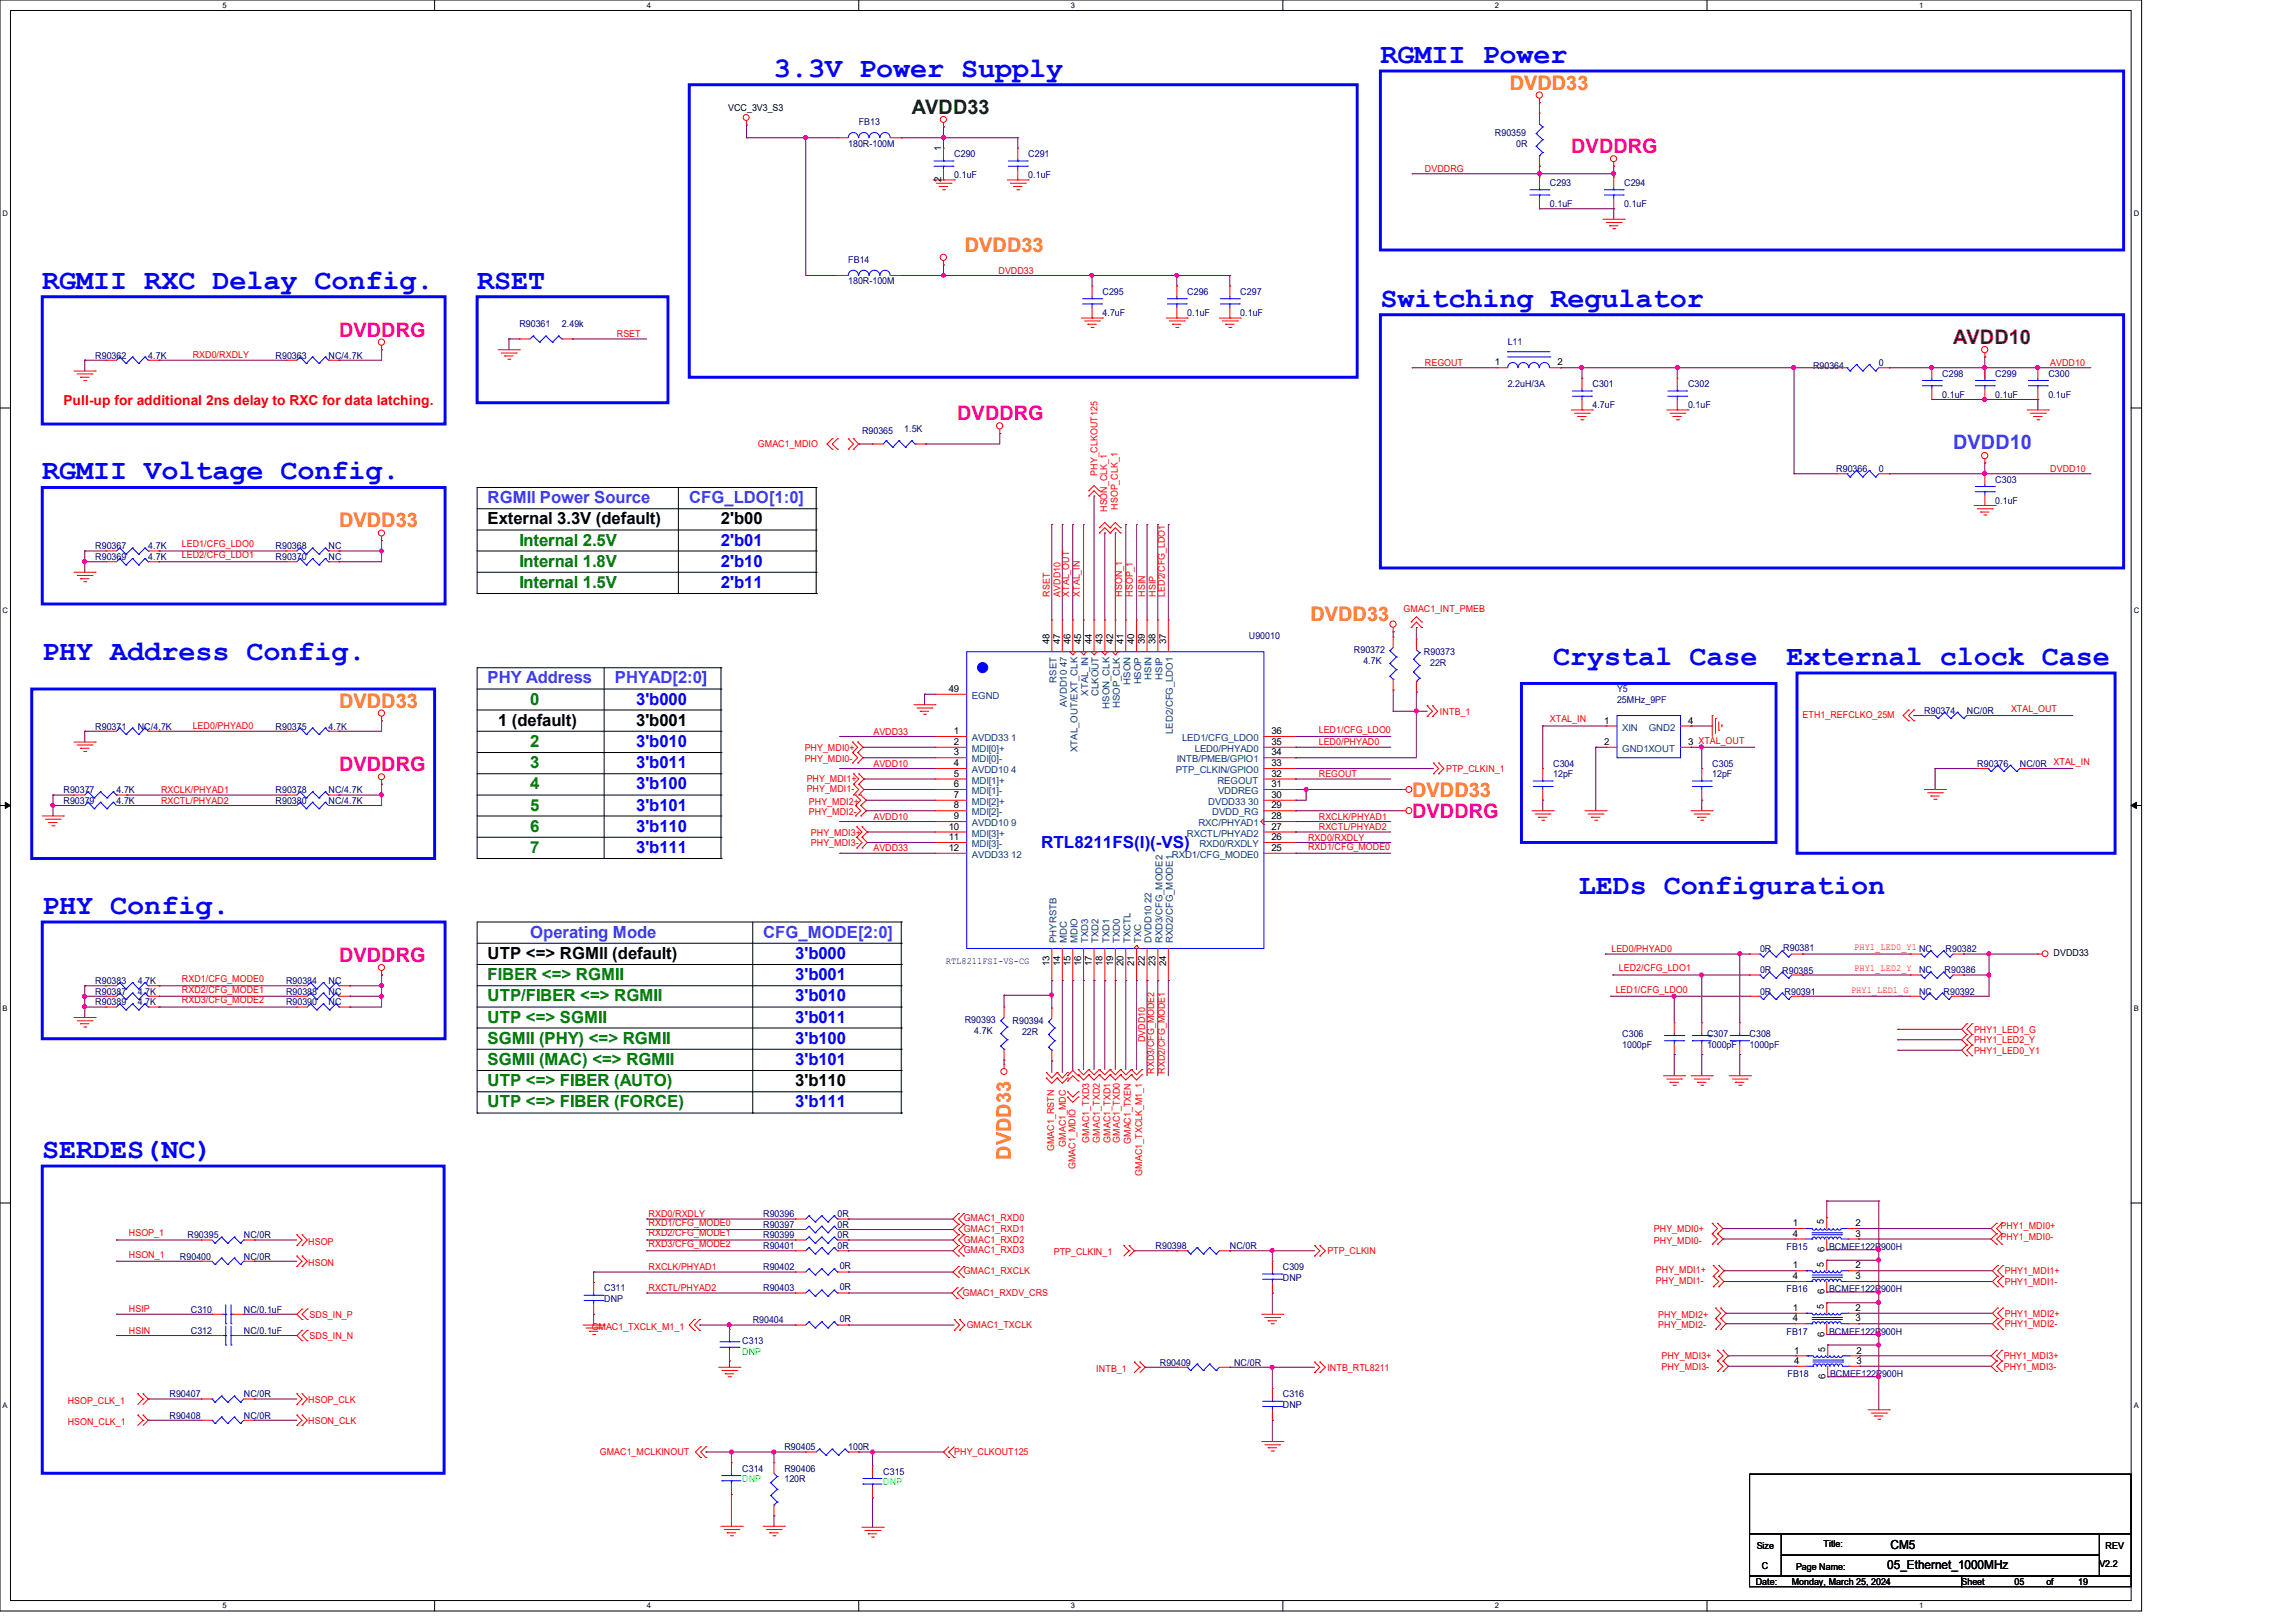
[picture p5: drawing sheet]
<svg xmlns="http://www.w3.org/2000/svg" width="297mm" height="210mm" viewBox="0 0 297 210" stroke-linecap="round" stroke-linejoin="round" font-family="sans-serif">
<defs><g id="words">
<g font-size="3.7" fill="#00f">
<text x="100.1" y="9.9">3.3V Power Supply</text>
<text x="178.6" y="8.1">RGMII Power</text>
<text x="5.5" y="37.3">RGMII RXC Delay Config.</text>
<text x="61.7" y="37.3">RSET</text>
<text x="178.6" y="39.7">Switching Regulator</text>
<text x="5.5" y="62">RGMII Voltage Config.</text>
<text x="5.5" y="85.3">PHY Address Config.</text>
<text x="200.9" y="86">Crystal Case</text>
<text x="231.1" y="86">External clock Case</text>
<text x="5.5" y="118.2">PHY Config.</text>
<text x="204.2" y="115.7">LEDs Configuration</text>
<text x="5.5" y="149.8">SERDES(NC)</text>
</g>
<g font-size="2.6" fill="#ff7f00">
<text x="195.3" y="11.6">DVDD33</text>
<text x="124.8" y="32.6">DVDD33</text>
<text x="43.9" y="68.2">DVDD33</text>
<text x="169.5" y="80.3">DVDD33</text>
<text x="43.9" y="91.6">DVDD33</text>
<text x="182.7" y="103.1">DVDD33</text>
<text x="130.8" y="150" transform="rotate(-90 130.8 150)">DVDD33</text>
</g>
<text font-size="2.6" fill="#003f00" x="117.9" y="14.7">AVDD33</text>
<g font-size="2.6" fill="#ff007f">
<text x="203.2" y="19.8">DVDDRG</text>
<text x="43.9" y="43.6">DVDDRG</text>
<text x="123.8" y="54.4">DVDDRG</text>
<text x="43.9" y="99.8">DVDDRG</text>
<text x="182.7" y="105.8">DVDDRG</text>
<text x="43.9" y="124.5">DVDDRG</text>
</g>
<text font-size="2.6" fill="#7f0000" x="252.6" y="44.5">AVDD10</text>
<text font-size="2.6" fill="#7f00ff" x="252.6" y="58.1">DVDD10</text>
<g font-size="2.2" fill="#7f00ff">
<text x="63.1" y="65.1">RGMII Power Source</text>
<text x="89.2" y="65.1">CFG_LDO[1:0]</text>
<text x="63.1" y="88.4">PHY Address</text>
<text x="79.5" y="88.4">PHYAD[2:0]</text>
<text x="68.6" y="121.3">Operating Mode</text>
<text x="98.7" y="121.3">CFG_MODE[2:0]</text>
</g>
<g font-size="2.2">
<text x="63.1" y="67.9">External 3.3V (default)</text>
<text x="93.3" y="67.9">2'b00</text>
<text x="64.4" y="93.9">1 (default)</text>
<text x="82.3" y="93.9">3'b001</text>
<text x="63.1" y="124.1">UTP &lt;=&gt; RGMII (default)</text>
<text x="102.9" y="140.5">3'b110</text>
</g>
<g font-size="2.2" fill="#007f00">
<text x="67.2" y="70.6">Internal 2.5V</text>
<text x="67.2" y="73.3">Internal 1.8V</text>
<text x="67.2" y="76.1">Internal 1.5V</text>
<text x="68.6" y="91.2">0</text>
<text x="68.6" y="96.6">2</text>
<text x="68.6" y="99.4">3</text>
<text x="68.6" y="102.2">4</text>
<text x="68.6" y="104.9">5</text>
<text x="68.6" y="107.6">6</text>
<text x="68.6" y="110.4">7</text>
<text x="63.1" y="126.8">FIBER &lt;=&gt; RGMII</text>
<text x="63.1" y="129.6">UTP/FIBER &lt;=&gt; RGMII</text>
<text x="63.1" y="137.8">SGMII (MAC) &lt;=&gt; RGMII</text>
<text x="63.1" y="132.3">UTP &lt;=&gt; SGMII</text>
<text x="63.1" y="135">SGMII (PHY) &lt;=&gt; RGMII</text>
<text x="63.1" y="140.5">UTP &lt;=&gt; FIBER (AUTO)</text>
<text x="63.1" y="143.3">UTP &lt;=&gt; FIBER (FORCE)</text>
</g>
<g font-size="2.2" fill="#00f">
<text x="93.3" y="70.6">2'b01</text>
<text x="93.3" y="73.3">2'b10</text>
<text x="93.3" y="76.1">2'b11</text>
<text x="82.3" y="91.2">3'b000</text>
<text x="82.3" y="96.6">3'b010</text>
<text x="82.3" y="99.4">3'b011</text>
<text x="82.3" y="107.6">3'b110</text>
<text x="82.3" y="102.2">3'b100</text>
<text x="82.3" y="104.9">3'b101</text>
<text x="82.3" y="110.4">3'b111</text>
<text x="134.7" y="109.7">RTL8211FS(I)(-VS)</text>
<text x="102.9" y="124.1">3'b000</text>
<text x="102.9" y="126.8">3'b001</text>
<text x="102.9" y="129.6">3'b010</text>
<text x="102.9" y="132.3">3'b011</text>
<text x="102.9" y="135">3'b100</text>
<text x="102.9" y="137.8">3'b101</text>
<text x="102.9" y="143.3">3'b111</text>
</g>
<text font-size="1.8" fill="#f00" x="8.2" y="52.4">Pull-up for additional 2ns delay to RXC for data latching.</text>
<g font-size="1.6">
<text x="244.1" y="203">05_Ethernet_1000MHz</text>
<text x="244.6" y="200.4">CM5</text>
</g>
<g font-size="1.2">
<text x="94.2" y="14.3">VCC_3V3_S3</text>
<text x="121.8" y="23.6" transform="rotate(-90 121.8 23.6)">2</text>
<text x="121.8" y="19.6" transform="rotate(-90 121.8 19.6)">1</text>
<text x="193.4" y="47.3">1</text>
<text x="201.5" y="47.3">2</text>
<text x="135.8" y="83.4" transform="rotate(-90 135.8 83.4)">48</text>
<text x="137.1" y="83.4" transform="rotate(-90 137.1 83.4)">47</text>
<text x="138.5" y="83.4" transform="rotate(-90 138.5 83.4)">46</text>
<text x="139.9" y="83.4" transform="rotate(-90 139.9 83.4)">45</text>
<text x="141.2" y="83.4" transform="rotate(-90 141.2 83.4)">44</text>
<text x="142.6" y="83.4" transform="rotate(-90 142.6 83.4)">43</text>
<text x="144" y="83.4" transform="rotate(-90 144 83.4)">42</text>
<text x="145.3" y="83.4" transform="rotate(-90 145.3 83.4)">41</text>
<text x="146.7" y="83.4" transform="rotate(-90 146.7 83.4)">40</text>
<text x="148.1" y="83.4" transform="rotate(-90 148.1 83.4)">39</text>
<text x="149.5" y="83.4" transform="rotate(-90 149.5 83.4)">38</text>
<text x="150.8" y="83.4" transform="rotate(-90 150.8 83.4)">37</text>
<text x="122.7" y="89.5">49</text>
<text x="123.4" y="95">1</text>
<text x="164.5" y="95">36</text>
<text x="207.5" y="93.6">1</text>
<text x="218.4" y="93.6">4</text>
<text x="123.4" y="96.4">2</text>
<text x="123.4" y="97.7">3</text>
<text x="123.4" y="99.1">4</text>
<text x="123.4" y="100.5">5</text>
<text x="123.4" y="101.9">6</text>
<text x="164.5" y="101.9">31</text>
<text x="164.5" y="100.5">32</text>
<text x="164.5" y="96.4">35</text>
<text x="164.5" y="97.7">34</text>
<text x="164.5" y="99.1">33</text>
<text x="207.5" y="96.4">2</text>
<text x="218.4" y="96.4">3 XTAL_OUT</text>
<text x="122.7" y="107.4">10</text>
<text x="123.4" y="103.3">7</text>
<text x="123.4" y="104.6">8</text>
<text x="123.4" y="106">9</text>
<text x="164.5" y="107.4">27</text>
<text x="164.5" y="106">28</text>
<text x="164.5" y="103.3">30</text>
<text x="164.5" y="104.6">29</text>
<text x="122.7" y="108.7">11</text>
<text x="122.7" y="110.1">12</text>
<text x="164.5" y="108.7">26</text>
<text x="164.5" y="110.1">25</text>
<text x="135.8" y="125.1" transform="rotate(-90 135.8 125.1)">13</text>
<text x="137.1" y="125.1" transform="rotate(-90 137.1 125.1)">14</text>
<text x="138.5" y="125.1" transform="rotate(-90 138.5 125.1)">15</text>
<text x="139.9" y="125.1" transform="rotate(-90 139.9 125.1)">16</text>
<text x="141.2" y="125.1" transform="rotate(-90 141.2 125.1)">17</text>
<text x="142.6" y="125.1" transform="rotate(-90 142.6 125.1)">18</text>
<text x="144" y="125.1" transform="rotate(-90 144 125.1)">19</text>
<text x="145.3" y="125.1" transform="rotate(-90 145.3 125.1)">20</text>
<text x="146.7" y="125.1" transform="rotate(-90 146.7 125.1)">21</text>
<text x="148.1" y="125.1" transform="rotate(-90 148.1 125.1)">22</text>
<text x="149.5" y="125.1" transform="rotate(-90 149.5 125.1)">23</text>
<text x="150.8" y="125.1" transform="rotate(-90 150.8 125.1)">24</text>
<text x="265.6" y="123.7">DVDD33</text>
<text x="231.9" y="160">4</text>
<text x="231.9" y="158.7">1</text>
<text x="235.9" y="158.4" transform="rotate(-90 235.9 158.4)">5</text>
<text x="236" y="162" transform="rotate(-90 236 162)">6</text>
<text x="240" y="160">3</text>
<text x="240" y="158.7">2</text>
<text x="231.9" y="165.5">4</text>
<text x="231.9" y="164.1">1</text>
<text x="235.9" y="163.9" transform="rotate(-90 235.9 163.9)">5</text>
<text x="236" y="167.5" transform="rotate(-90 236 167.5)">6</text>
<text x="240" y="165.5">3</text>
<text x="240" y="164.1">2</text>
<text x="231.9" y="171">4</text>
<text x="231.9" y="169.6">1</text>
<text x="235.9" y="169.4" transform="rotate(-90 235.9 169.4)">5</text>
<text x="236" y="172.9" transform="rotate(-90 236 172.9)">6</text>
<text x="240" y="171">3</text>
<text x="240" y="169.6">2</text>
<text x="232.1" y="176.5">4</text>
<text x="232.1" y="175.1">1</text>
<text x="236.1" y="174.9" transform="rotate(-90 236.1 174.9)">5</text>
<text x="236.1" y="178.4" transform="rotate(-90 236.1 178.4)">6</text>
<text x="240.2" y="176.5">3</text>
<text x="240.2" y="175.1">2</text>
<text x="227.2" y="200.4">Size</text>
<text x="227.9" y="203">C</text>
<text x="232.3" y="203.2">Page Name:</text>
<text x="235.9" y="200.2">Title:</text>
<text x="271.6" y="202.7">V2.2</text>
<text x="272.4" y="200.4">REV</text>
<text x="227.1" y="205.1">Date:</text>
<text x="231.8" y="205.1">Monday, March 25, 2024</text>
<text x="253.7" y="205.1">Sheet</text>
<text x="260.6" y="205.1">05</text>
<text x="264.7" y="205.1">of</text>
<text x="268.8" y="205.1">19</text>
</g>
<g font-size="1.2" fill="#00007f">
<text x="111.1" y="16.2">FB13</text>
<text x="193.4" y="17.6">R90359</text>
<text x="109.7" y="19">180R-100M</text>
<text x="123.4" y="20.3">C290</text>
<text x="123.4" y="23.1">0.1uF</text>
<text x="133" y="20.3">C291</text>
<text x="133" y="23.1">0.1uF</text>
<text x="196.1" y="19">0R</text>
<text x="200.5" y="24">C293</text>
<text x="200.5" y="26.8">0.1uF</text>
<text x="210.1" y="24">C294</text>
<text x="210.1" y="26.8">0.1uF</text>
<text x="109.7" y="34">FB14</text>
<text x="109.7" y="36.8">180R-100M</text>
<text x="142.6" y="38.1">C295</text>
<text x="142.6" y="40.9">4.7uF</text>
<text x="153.6" y="38.1">C296</text>
<text x="153.6" y="40.9">0.1uF</text>
<text x="160.4" y="38.1">C297</text>
<text x="160.4" y="40.9">0.1uF</text>
<text x="12.3" y="46.4">R90362</text>
<text x="19.2" y="46.4">4.7K</text>
<text x="35.6" y="46.4">R90363</text>
<text x="42.5" y="46.4">NC/4.7K</text>
<text x="67.2" y="42.3">R90361</text>
<text x="72.7" y="42.3">2.49k</text>
<text x="195" y="44.6">L11</text>
<text x="234.5" y="47.8">R90364</text>
<text x="243" y="47.3">0</text>
<text x="195" y="50.1">2.2uH/3A</text>
<text x="206" y="50.1">C301</text>
<text x="206" y="52.8">4.7uF</text>
<text x="218.4" y="50.1">C302</text>
<text x="218.4" y="52.8">0.1uF</text>
<text x="251.2" y="48.7">C298</text>
<text x="251.2" y="51.5">0.1uF</text>
<text x="258.1" y="48.7">C299</text>
<text x="258.1" y="51.5">0.1uF</text>
<text x="265" y="48.7">C300</text>
<text x="265" y="51.5">0.1uF</text>
<text x="111.5" y="56.1">R90365</text>
<text x="117" y="55.8">1.5K</text>
<text x="237.5" y="61">R90366</text>
<text x="243" y="61">0</text>
<text x="258.1" y="62.4">C303</text>
<text x="258.1" y="65.2">0.1uF</text>
<text x="12.3" y="71.1">R90367</text>
<text x="19.2" y="71.1">4.7K</text>
<text x="35.6" y="71.1">R90368</text>
<text x="42.5" y="71.1">NC</text>
<text x="12.3" y="72.4">R90369</text>
<text x="19.2" y="72.4">4.7K</text>
<text x="35.6" y="72.4">R90370</text>
<text x="42.5" y="72.4">NC</text>
<text x="161.5" y="82.7">U90010</text>
<text x="175.1" y="84.5">R90372</text>
<text x="176.4" y="85.9">4.7K</text>
<text x="184.2" y="84.8">R90373</text>
<text x="185" y="86.1">22R</text>
<text x="209.2" y="89.6">Y5</text>
<text x="12.3" y="94.4">R90371</text>
<text x="17.8" y="94.4">NC/4.7K</text>
<text x="35.6" y="94.4">R90375</text>
<text x="42.5" y="94.4">4.7K</text>
<text x="209.2" y="91">25MHz_9PF</text>
<text x="248.9" y="92.3">R90374</text>
<text x="254.4" y="92.3">NC/0R</text>
<text x="200.9" y="99.2">C304</text>
<text x="200.9" y="100.6">12pF</text>
<text x="221.5" y="99.2">C305</text>
<text x="221.5" y="100.6">12pF</text>
<text x="255.8" y="99.2">R90376</text>
<text x="261.3" y="99.2">NC/0R</text>
<text x="8.2" y="102.6">R90377</text>
<text x="8.2" y="104">R90379</text>
<text x="15.1" y="102.6">4.7K</text>
<text x="15.1" y="104">4.7K</text>
<text x="35.6" y="102.6">R90378</text>
<text x="35.6" y="104">R90380</text>
<text x="42.5" y="102.6">NC/4.7K</text>
<text x="42.5" y="104">NC/4.7K</text>
<text x="122.3" y="124.7">RTL8211FSI-VS-CG</text>
<text x="227.7" y="123.2">0R</text>
<text x="227.7" y="125.9">0R</text>
<text x="230.7" y="123.1">R90381</text>
<text x="248.2" y="125.9">NC</text>
<text x="251.5" y="125.9">R90386</text>
<text x="251.7" y="123.2">R90382</text>
<text x="12.3" y="127.3">R90383</text>
<text x="12.3" y="130">R90389</text>
<text x="12.3" y="128.7">R90387</text>
<text x="17.8" y="127.3">4.7K</text>
<text x="17.8" y="130">4.7K</text>
<text x="17.8" y="128.7">4.7K</text>
<text x="37" y="127.3">R90384</text>
<text x="37" y="130">R90390</text>
<text x="37" y="128.7">R90388</text>
<text x="42.5" y="127.3">NC</text>
<text x="42.5" y="130">NC</text>
<text x="42.5" y="128.7">NC</text>
<text x="227.7" y="128.7">0R</text>
<text x="230.5" y="126.1">R90385</text>
<text x="230.8" y="128.7">R90391</text>
<text x="248.2" y="128.7">NC</text>
<text x="251.4" y="128.7">R90392</text>
<text x="124.8" y="132.4">R90393</text>
<text x="126" y="133.8">4.7K</text>
<text x="131" y="132.5">R90394</text>
<text x="132.2" y="133.9">22R</text>
<text x="209.8" y="134.2">C306</text>
<text x="209.8" y="135.6">1000pF</text>
<text x="220.8" y="134.2">C307</text>
<text x="220.8" y="135.6">1000pF</text>
<text x="226.3" y="134.2">C308</text>
<text x="226.3" y="135.6">1000pF</text>
<text x="24.3" y="160.2">R90395</text>
<text x="31.5" y="160.2">NC/0R</text>
<text x="98.7" y="161.6">R90401</text>
<text x="98.7" y="157.5">R90396</text>
<text x="98.7" y="160.2">R90399</text>
<text x="98.7" y="158.9">R90397</text>
<text x="108.3" y="161.6">0R</text>
<text x="108.3" y="157.5">0R</text>
<text x="108.3" y="160.2">0R</text>
<text x="108.3" y="158.9">0R</text>
<text x="149.5" y="161.6">R90398</text>
<text x="159.1" y="161.6">NC/0R</text>
<text x="231.1" y="161.8">FB15</text>
<text x="236.6" y="161.8">BCMEF122P900H</text>
<text x="23.3" y="163">R90400</text>
<text x="31.5" y="163">NC/0R</text>
<text x="78.1" y="167.1">C311</text>
<text x="98.7" y="167.1">R90403</text>
<text x="98.7" y="164.3">R90402</text>
<text x="108.6" y="167">0R</text>
<text x="108.6" y="164.2">0R</text>
<text x="165.9" y="164.3">C309</text>
<text x="165.9" y="165.7">DNP</text>
<text x="231.1" y="167.2">FB16</text>
<text x="236.6" y="167.2">BCMEF122P900H</text>
<text x="24.7" y="169.8">C310</text>
<text x="24.7" y="172.6">C312</text>
<text x="31.5" y="169.8">NC/0.1uF</text>
<text x="31.5" y="172.6">NC/0.1uF</text>
<text x="78.1" y="168.4">DNP</text>
<text x="96" y="173.9">C313</text>
<text x="97.4" y="171.2">R90404</text>
<text x="108.6" y="171.1">0R</text>
<text x="231.1" y="172.7">FB17</text>
<text x="236.6" y="172.7">BCMEF122P900H</text>
<text x="150" y="176.7">R90409</text>
<text x="159.6" y="176.7">NC/0R</text>
<text x="231.2" y="178.2">FB18</text>
<text x="236.7" y="178.2">BCMEF122P900H</text>
<text x="21.9" y="180.8">R90407</text>
<text x="21.9" y="183.6">R90408</text>
<text x="31.5" y="180.8">NC/0R</text>
<text x="31.5" y="183.6">NC/0R</text>
<text x="165.9" y="180.8">C316</text>
<text x="165.9" y="182.2">DNP</text>
<text x="96" y="190.4">C314</text>
<text x="101.5" y="187.7">R90405</text>
<text x="101.5" y="190.4">R90406</text>
<text x="101.5" y="191.8">120R</text>
<text x="109.7" y="187.7">100R</text>
<text x="114.3" y="190.8">C315</text>
</g>
<g font-size="1.2" fill="#f00">
<text x="184.3" y="22.2">DVDDRG</text>
<text x="129.2" y="35.4">DVDD33</text>
<text x="24.9" y="46.4">RXD0/RXDLY</text>
<text x="79.8" y="43.6">RSET</text>
<text x="184.3" y="47.3">REGOUT</text>
<text x="265.2" y="47.3">AVDD10</text>
<text x="98" y="57.8">GMAC1_MDIO</text>
<text x="142" y="61.6" transform="rotate(-90 142 61.6)">PHY_CLKOUT125</text>
<text x="144.6" y="66" transform="rotate(-90 144.6 66)">HSOP_CLK_1</text>
<text x="265.2" y="61">DVDD10</text>
<text x="23.5" y="70.8">LED1/CFG_LDO0</text>
<text x="143.2" y="66.3" transform="rotate(-90 143.2 66.3)">HSON_CLK_1</text>
<text x="23.5" y="72.2">LED2/CFG_LDO1</text>
<text x="135.8" y="77.2" transform="rotate(-90 135.8 77.2)">RSET</text>
<text x="137.2" y="77.2" transform="rotate(-90 137.2 77.2)">AVDD10</text>
<text x="138.3" y="77.2" transform="rotate(-90 138.3 77.2)">XTAL_OUT</text>
<text x="139.7" y="77.2" transform="rotate(-90 139.7 77.2)">XTAL_IN</text>
<text x="145.2" y="77.2" transform="rotate(-90 145.2 77.2)">HSON_1</text>
<text x="146.6" y="77.2" transform="rotate(-90 146.6 77.2)">HSOP_1</text>
<text x="148.1" y="77.2" transform="rotate(-90 148.1 77.2)">HSIN</text>
<text x="149.5" y="77.2" transform="rotate(-90 149.5 77.2)">HSIP</text>
<text x="150.7" y="77.2" transform="rotate(-90 150.7 77.2)">LED2/CFG_LDO1</text>
<text x="181.6" y="79.2">GMAC1_INT_PMEB</text>
<text x="24.9" y="94.4">LED0/PHYAD0</text>
<text x="113" y="95">AVDD33</text>
<text x="170.6" y="94.8">LED1/CFG_LDO0</text>
<text x="186.3" y="92.5">INTB_1</text>
<text x="200.5" y="93.5">XTAL_IN</text>
<text x="233.2" y="92.9">ETH1_REFCLKO_25M</text>
<text x="260.1" y="92.1">XTAL_OUT</text>
<text x="104.1" y="97.2">PHY_MDI0+</text>
<text x="104.1" y="98.6">PHY_MDI0-</text>
<text x="104.4" y="101.1">PHY_MDI1+</text>
<text x="113" y="99.2">AVDD10</text>
<text x="170.6" y="96.4">LED0/PHYAD0</text>
<text x="170.6" y="100.5">REGOUT</text>
<text x="187.1" y="99.9">PTP_CLKIN_1</text>
<text x="265.6" y="99">XTAL_IN</text>
<text x="20.8" y="102.6">RXCLK/PHYAD1</text>
<text x="20.8" y="104">RXCTL/PHYAD2</text>
<text x="104.4" y="102.5">PHY_MDI1-</text>
<text x="104.6" y="104.1">PHY_MDI2+</text>
<text x="104.6" y="105.5">PHY_MDI2-</text>
<text x="113" y="106">AVDD10</text>
<text x="170.6" y="106">RXCLK/PHYAD1</text>
<text x="170.6" y="107.4">RXCTL/PHYAD2</text>
<text x="104.9" y="108.1">PHY_MDI3+</text>
<text x="104.9" y="109.5">PHY_MDI3-</text>
<text x="113" y="110.2">AVDD33</text>
<text x="169.2" y="108.8">RXD0/RXDLY</text>
<text x="169.2" y="109.9">RXD1/CFG_MODE0</text>
<text x="208.4" y="123.2">LED0/PHYAD0</text>
<text x="209.4" y="125.7">LED2/CFG_LDO1</text>
<text x="239.9" y="123">PHY1_LED0_Y1 NC</text>
<text x="239.9" y="125.7">PHY1_LED2_Y</text>
<text x="23.5" y="127.1">RXD1/CFG_MODE0</text>
<text x="23.5" y="128.4">RXD2/CFG_MODE1</text>
<text x="23.5" y="129.8">RXD3/CFG_MODE2</text>
<text x="209" y="128.4">LED1/CFG_LDO0</text>
<text x="239.4" y="128.4">PHY1_LED1_G</text>
<text x="148.1" y="134.8" transform="rotate(-90 148.1 134.8)">DVDD10</text>
<text x="255.4" y="133.6">PHY1_LED1_G</text>
<text x="255.4" y="135">PHY1_LED2_Y</text>
<text x="255.4" y="136.4">PHY1_LED0_Y1</text>
<text x="149.3" y="138.9" transform="rotate(-90 149.3 138.9)">RXD3/CFG_MODE2</text>
<text x="150.7" y="138.9" transform="rotate(-90 150.7 138.9)">RXD2/CFG_MODE1</text>
<text x="136.4" y="148.9" transform="rotate(-90 136.4 148.9)">GMAC1_RSTN</text>
<text x="137.9" y="148.4" transform="rotate(-90 137.9 148.4)">GMAC1_MDC</text>
<text x="140.9" y="147.8" transform="rotate(-90 140.9 147.8)">GMAC1_TXD3</text>
<text x="142.3" y="147.8" transform="rotate(-90 142.3 147.8)">GMAC1_TXD2</text>
<text x="143.6" y="147.8" transform="rotate(-90 143.6 147.8)">GMAC1_TXD1</text>
<text x="144.9" y="147.8" transform="rotate(-90 144.9 147.8)">GMAC1_TXD0</text>
<text x="146.3" y="148" transform="rotate(-90 146.3 148)">GMAC1_TXEN</text>
<text x="139.1" y="151.3" transform="rotate(-90 139.1 151.3)">GMAC1_MDIO</text>
<text x="147.7" y="152.1" transform="rotate(-90 147.7 152.1)">GMAC1_TXCLK_M1_1</text>
<text x="16.7" y="160">HSOP_1</text>
<text x="39.9" y="161">HSOP</text>
<text x="83.9" y="157.5">RXD0/RXDLY</text>
<text x="83.9" y="158.6">RXD1/CFG_MODE0</text>
<text x="83.9" y="160">RXD2/CFG_MODE1</text>
<text x="83.9" y="161.4">RXD3/CFG_MODE2</text>
<text x="124.7" y="158">GMAC1_RXD0</text>
<text x="124.7" y="159.4">GMAC1_RXD1</text>
<text x="124.7" y="160.8">GMAC1_RXD2</text>
<text x="214" y="159.4">PHY_MDI0+</text>
<text x="214" y="160.9">PHY_MDI0-</text>
<text x="258.8" y="159">PHY1_MDI0+</text>
<text x="258.8" y="160.5">PHY1_MDI0-</text>
<text x="16.7" y="162.7">HSON_1</text>
<text x="39.9" y="163.8">HSON</text>
<text x="83.9" y="164.3">RXCLK/PHYAD1</text>
<text x="83.9" y="167">RXCTL/PHYAD2</text>
<text x="124.5" y="167.6">GMAC1_RXDV_CRS</text>
<text x="124.7" y="162.1">GMAC1_RXD3</text>
<text x="124.7" y="164.9">GMAC1_RXCLK</text>
<text x="136.3" y="162.4">PTP_CLKIN_1</text>
<text x="171.7" y="162.3">PTP_CLKIN</text>
<text x="214.2" y="164.8">PHY_MDI1+</text>
<text x="214.2" y="166.1">PHY_MDI1-</text>
<text x="259.3" y="164.9">PHY1_MDI1+</text>
<text x="259.3" y="166.3">PHY1_MDI1-</text>
<text x="16.7" y="169.8">HSIP</text>
<text x="16.7" y="172.6">HSIN</text>
<text x="40" y="170.5">SDS_IN_P</text>
<text x="40" y="173.3">SDS_IN_N</text>
<text x="76.5" y="172">GMAC1_TXCLK_M1_1</text>
<text x="125.1" y="171.9">GMAC1_TXCLK</text>
<text x="214.5" y="170.5">PHY_MDI2+</text>
<text x="214.5" y="171.9">PHY_MDI2-</text>
<text x="259.3" y="170.4">PHY1_MDI2+</text>
<text x="259.3" y="171.7">PHY1_MDI2-</text>
<text x="141.8" y="177.5">INTB_1</text>
<text x="171.7" y="177.4">INTB_RTL8211</text>
<text x="214.9" y="175.9">PHY_MDI3+</text>
<text x="214.9" y="177.3">PHY_MDI3-</text>
<text x="259.2" y="175.9">PHY1_MDI3+</text>
<text x="259.2" y="177.3">PHY1_MDI3-</text>
<text x="8.8" y="181.6">HSOP_CLK_1</text>
<text x="8.8" y="184.4">HSON_CLK_1</text>
<text x="39.9" y="181.5">HSOP_CLK</text>
<text x="39.9" y="184.2">HSON_CLK</text>
<text x="77.6" y="188.2">GMAC1_MCLKINOUT</text>
<text x="123.4" y="188.2">PHY_CLKOUT125</text>
</g>
<g font-size="1.2" fill="#003f7f">
<text x="136.7" y="88.4" transform="rotate(-90 136.7 88.4)">RSET</text>
<text x="146.2" y="88.6" transform="rotate(-90 146.2 88.6)">HSON</text>
<text x="147.6" y="88.6" transform="rotate(-90 147.6 88.6)">HSOP</text>
<text x="149" y="88" transform="rotate(-90 149 88)">HSIN</text>
<text x="150.4" y="87.9" transform="rotate(-90 150.4 87.9)">HSIP</text>
<text x="125.7" y="95.9">AVDD33 1</text>
<text x="125.7" y="90.4">EGND</text>
<text x="138" y="91.5" transform="rotate(-90 138 91.5)">AVDD10 47</text>
<text x="140.8" y="90" transform="rotate(-90 140.8 90)">XTAL_IN</text>
<text x="142.1" y="90" transform="rotate(-90 142.1 90)">CLKOUT</text>
<text x="143.5" y="91.7" transform="rotate(-90 143.5 91.7)">HSON_CLK</text>
<text x="144.9" y="91.7" transform="rotate(-90 144.9 91.7)">HSOP_CLK</text>
<text x="151.7" y="95" transform="rotate(-90 151.7 95)">LED2/CFG_LDO1</text>
<text x="152.9" y="95.9">LED1/CFG_LDO0</text>
<text x="209.8" y="94.5">XIN</text>
<text x="213.3" y="94.5">GND2</text>
<text x="125.7" y="97.3">MDI[0]+</text>
<text x="125.7" y="98.6">MDI[0]-</text>
<text x="125.7" y="100">AVDD10 4</text>
<text x="125.7" y="101.4">MDI[1]+</text>
<text x="139.4" y="97.3" transform="rotate(-90 139.4 97.3)">XTAL_OUT/EXT_CLK</text>
<text x="152.1" y="100">PTP_CLKIN/GPIO0</text>
<text x="152.2" y="98.6">INTB/PMEB/GPIO1</text>
<text x="154.6" y="97.3">LED0/PHYAD0</text>
<text x="157.5" y="101.4">REGOUT</text>
<text x="209.8" y="97.3">GND1XOUT</text>
<text x="125.7" y="102.7">MDI[1]-</text>
<text x="125.7" y="104.1">MDI[2]+</text>
<text x="125.7" y="105.5">MDI[2]-</text>
<text x="125.7" y="106.9">AVDD10 9</text>
<text x="155" y="106.9">RXC/PHYAD1</text>
<text x="156.3" y="104.1">DVDD33 30</text>
<text x="156.8" y="105.5">DVDD_RG</text>
<text x="157.6" y="102.7">VDDREG</text>
<text x="125.7" y="108.2">MDI[3]+</text>
<text x="125.7" y="109.6">MDI[3]-</text>
<text x="125.7" y="111">AVDD33 12</text>
<text x="151.6" y="111">RXD1/CFG_MODE0</text>
<text x="153.5" y="108.2">RXCTL/PHYAD2</text>
<text x="155.2" y="109.6">RXD0/RXDLY</text>
<text x="136.7" y="122" transform="rotate(-90 136.7 122)">PHYRSTB</text>
<text x="138" y="122" transform="rotate(-90 138 122)">MDC</text>
<text x="139.4" y="122" transform="rotate(-90 139.4 122)">MDIO</text>
<text x="140.8" y="122" transform="rotate(-90 140.8 122)">TXD3</text>
<text x="142.1" y="122" transform="rotate(-90 142.1 122)">TXD2</text>
<text x="143.5" y="122" transform="rotate(-90 143.5 122)">TXD1</text>
<text x="144.9" y="122" transform="rotate(-90 144.9 122)">TXD0</text>
<text x="146.2" y="122" transform="rotate(-90 146.2 122)">TXCTL</text>
<text x="147.6" y="122" transform="rotate(-90 147.6 122)">TXC</text>
<text x="149" y="122" transform="rotate(-90 149 122)">DVDD10 22</text>
<text x="150.4" y="122" transform="rotate(-90 150.4 122)">RXD3/CFG_MODE2</text>
<text x="151.7" y="122" transform="rotate(-90 151.7 122)">RXD2/CFG_MODE1</text>
</g>
<text font-size="1.2" fill="#01ff00" x="96" y="175.3">DNP</text>
<g font-size="1.2" fill="#01ff3f">
<text x="96" y="191.8">DNP</text>
<text x="114.3" y="192.2">DNP</text>
</g>
<g font-size="1">
<text x="28.8" y="1">5</text>
<text x="83.7" y="1">4</text>
<text x="138.5" y="1">3</text>
<text x="193.4" y="1">2</text>
<text x="248.2" y="1">1</text>
<text x=".3" y="27.9">D</text>
<text x="276" y="27.9">D</text>
<text x=".3" y="79.4">C</text>
<text x="276" y="79.4">C</text>
<text x=".3" y="130.8">B</text>
<text x="276" y="130.8">B</text>
<text x=".3" y="182.2">A</text>
<text x="276" y="182.2">A</text>
<text x="28.8" y="208.1">5</text>
<text x="83.7" y="208.1">4</text>
<text x="138.5" y="208.1">3</text>
<text x="193.4" y="208.1">2</text>
<text x="248.2" y="208.1">1</text>
</g>
</g></defs>
<g fill="none" stroke="#000" stroke-width=".13">
<path d="M0 0h277v208.5h-277zM1.4 1.4h274.3v205.7h-274.3zM56.2 0v1.4M111.1 0v1.4M165.9 0v1.4M220.8 0v1.4M0 52.8h1.4M275.7 52.8h1.3M61.7 76.8h.1M61.7 65.8h43.9M61.7 68.6h43.9M61.7 71.3h43.9"/>
<path d="M61.7 74h43.9M61.7 76.8h43.9M87.8 76.8h.1M87.8 63.1v13.7M105.6 63.1h.1M105.6 76.8h.1M105.6 65.8h.1M105.6 68.6h.1M105.6 71.3h.1M105.6 74h.1M105.6 63.1h-43.9v13.7M105.6 63.1v13.7"/>
<path d="M61.7 89.2h31.6M61.7 91.9h31.6M61.7 94.6h31.6M61.7 97.4h31.6M78.1 86.4v24.7M93.3 86.4h.1M93.3 89.2h.1M93.3 91.9h.1M93.3 94.6h.1M93.3 97.4h.1M93.3 86.4h-31.6v24.7M93.3 86.4v24.7"/>
<path d="M0 104.2h1.4M.7 103.8l.7 .4-.7 .4zM61.7 111.1h.1M61.7 100.1h31.6M61.7 102.9h31.6M61.7 105.6h31.6M61.7 108.3h31.6M61.7 111.1h31.6M78.1 111.1h.1M93.3 111.1h.1M93.3 100.1h.1M93.3 102.9h.1"/>
<path d="M93.3 105.6h.1M93.3 108.3h.1M97.4 119.3v24.7M116.6 119.3h.1M116.6 119.3h-54.9v24.7M116.6 119.3v24.7M275.7 104.2l.7-.4v.8zM275.7 104.2h1.3M61.7 122h54.9M61.7 124.8h54.9M61.7 127.6h54.9M61.7 130.3h54.9"/>
<path d="M61.7 133h54.9M61.7 135.8h54.9M61.7 138.5h54.9M116.6 122h.1M116.6 124.8h.1M116.6 127.6h.1M116.6 130.3h.1M116.6 133h.1M116.6 135.8h.1M116.6 138.5h.1M0 155.7h1.4M61.7 144h.1"/>
<path d="M61.7 141.3h54.9M61.7 144h54.9M97.4 144h.1M116.6 144h.1M116.6 141.3h.1M275.7 155.7h1.3M226.3 190.8h49.4v7.7h-49.4zM226.3 198.5h4.1v5.4h-4.1zM230.4 198.5h41.2v2.7h-41.2zM271.6 198.5h4.1v5.4h-4.1zM56.2 207.1v1.4M111.1 207.1v1.4"/>
<path d="M165.9 207.1v1.4M220.8 207.1v1.4M226.3 203.9h27.4v1.4h-27.4zM230.4 201.2h41.2v2.7h-41.2zM253.7 203.9h22v1.4h-22z"/>
</g>
<path d="M.7 103.8l.7 .4-.7 .4zM275.7 104.2l.7-.4v.8z" fill="#000"/>
<path d="M89.2 11h86.4v37.8h-86.4zM178.6 9.2h96.1v23.1h-96.1zM5.5 38.4h52.1v16.5h-52.1zM61.7 38.4h24.7v13.7h-24.7zM178.6 40.7h96.1v32.8h-96.1zM5.5 63.1h52.1v15h-52.1zM4.1 89.2h52.1v21.9h-52.1zM196.8 88.4h32.9v20.6h-32.9zM232.5 87.1h41.1v23.3h-41.1zM5.5 119.3h52.1v15.1h-52.1zM5.5 150.9h51.9v39.7h-51.9z" fill="none" stroke="#00f" stroke-width=".38"/>
<g fill="none" stroke="#f00" stroke-width=".13">
<path d="M96.6 16.2h.1M96.6 15.6v.6M108.3 17.8h.1M108.3 17.8h1.4M115.2 17.8h1.4M116.6 17.8h.1M122 16.4h.1M122 19.2h.1M122 15.9v.5M122 19.2v1.4M131.7 19.2h.1M131.7 19.2v1.4"/>
<path d="M199.1 13.3h.1M199.1 14.6h.1M199.1 12.7v.6M199.1 14.6v1.4M108.3 35.6h.1M108.3 35.6h1.4M115.2 35.6h1.4M116.6 35.6h.1M120.7 23.3h2.7M121.1 23.7h1.9M121.5 24.1h.1M121.5 24.1h1.1"/>
<path d="M121.9 24.6h.3M122 34.3h.1M122 23.3h.1M122 21.9v1.4M122 33.7v.6M122.2 24.6h.1M123 23.7h.1M123.4 23.3h.1M130.3 23.3h2.7M130.7 23.7h1.9M131.1 24.1h.1M131.1 24.1h1.1"/>
<path d="M131.5 24.6h.3M131.7 23.3h.1M131.7 21.9v1.4M131.8 24.6h.1M132.6 23.7h.1M133 23.3h.1M141.3 37h.1M141.3 37v1.4M141.3 39.8v1.3M152.2 37h.1M152.2 37v1.4M152.2 39.8v1.3"/>
<path d="M159.1 37h.1M159.1 37v1.4M159.1 39.8v1.3M199.1 21.5h.1M199.1 20.2v1.3M207.3 28.4h2.8M207.8 28.8h1.9M208.2 29.2h.1M208.2 29.2h1.1M208.6 29.6h.3M208.7 21.5h.1M208.7 21v.5"/>
<path d="M208.9 29.6h.1M209.7 28.8h.1M210.1 28.4h.1M9.6 48h2.7M10 48.4h1.9M10.4 48.8h.1M10.4 48.8h1.1M10.8 49.2h.3M11.1 49.2h.1M11.9 48.4h.1M12.3 48h.1M13.7 46.6h.1"/>
<path d="M13.7 46.6h1.4M19.2 46.6h1.4M20.6 46.6h.1M37 46.6h.1M37 46.6h1.4M42.5 46.6h1.4M43.9 46.6h.1M49.4 45.3h.1M49.4 44.7v.6M64.4 45.3h2.8M64.9 45.7h1.9M65.3 46.1h.1"/>
<path d="M65.3 46.1h1.1M65.7 46.5h.3M66 46.5h.1M66.8 45.7h.1M67.2 45.3h.1M107.7 56.8h.1M107.7 58.1h.1M107.7 56.8l-.7 .6 .7 .7M108.3 56.8h.1M108.3 58.1h.1M108.3 56.8l-.6 .6 .6 .7M109.7 56.8h.1"/>
<path d="M109.7 58.1h.1M109.7 56.8l.7 .6-.7 .7M110.4 58.1h.1M110.4 56.8h.1M110.4 56.8l.7 .6-.7 .7M112.9 57.4h.1M112.9 57.4h1.4M118.4 57.4h1.3M119.7 57.4h.1M129.3 56.1h.1M129.3 55.5v.6M139.9 41.1h2.7"/>
<path d="M140.3 41.5h1.9M140.7 42h.1M140.7 42h1.1M141.1 42.4h.3M141.3 41.1h.1M141.4 42.4h.1M142.2 41.5h.1M142.6 41.1h.1M150.9 41.1h2.7M151.3 41.5h1.9M151.7 42h.1M151.7 42h1.1"/>
<path d="M152.1 42.4h.3M152.2 41.1h.1M152.4 42.4h.1M153.2 41.5h.1M153.6 41.1h.1M157.7 41.1h2.7M158.1 41.5h2M158.5 42h.1M158.5 42h1.1M159 42.4h.2M159.1 41.1h.1M159.2 42.4h.1"/>
<path d="M160.1 41.5h.1M160.4 41.1h.1M203.2 53h2.8M203.7 53.5h1.9M204.1 53.9h.1M204.1 53.9h1.1M204.5 54.3h.3M204.8 54.3h.1M205.6 53.5h.1M206 53h.1M215.6 53h2.8M216 53.5h1.9"/>
<path d="M216.4 53.9h.1M216.4 53.9h1.1M216.8 54.3h.3M217 48.9h.1M217 53h.1M217 48.9v1.4M217 51.7v1.3M217.1 54.3h.1M217.9 53.5h.1M218.4 53h.1M237.5 47.6h.1M237.5 47.6h1.4"/>
<path d="M243 47.6h1.4M244.4 47.6h.1M256.8 46.2h.1M256.8 59.9h.1M256.8 45.7v.5M256.8 59.4v.5M262.2 53h2.8M262.6 53.5h2M263.1 53.9h.1M263.1 53.9h1.1M263.5 54.3h.2M263.7 54.3h.1"/>
<path d="M264.6 53.5h.1M265 53h.1M9.6 74h2.7M10 74.5h1.9M10.4 74.9h.1M10.4 74.9h1.1M10.8 75.3h.3M11.1 75.3h.1M11.9 74.5h.1M12.3 74h.1M13.7 71.3h.1M13.7 72.7h.1"/>
<path d="M13.7 71.3h1.4M13.7 72.7h1.4M19.2 71.3h1.4M19.2 72.7h1.4M20.6 71.3h.1M20.6 72.7h.1M37 71.3h.1M37 71.3h1.4M42.5 71.3h1.4M43.9 71.3h.1M49.4 69.9h.1M49.4 69.4v.5"/>
<path d="M140.8 63.5h.1M140.8 64.2h.1M140.8 63.5l.7-.7 .7 .7M140.8 64.2l.7-.7 .7 .7M142.2 63.5h.1M142.2 64.2h.1M142.2 68.3h.1M142.2 69h.1M142.2 68.3l.7-.7 .7 .7M142.2 69l.7-.7 .7 .7M143.6 68.3h.1M143.6 69h.1"/>
<path d="M143.6 68.3l.7-.7 .6 .7M143.6 69l.7-.7 .6 .7M144.9 68.3h.1M144.9 69h.1M237.5 61.3h.1M237.5 61.3h1.4M243 61.3h1.4M244.4 61.3h.1M255.4 65.4h2.7M255.8 65.8h1.9M256.2 66.3h.1M256.2 66.3h1.1"/>
<path d="M256.6 66.6h.3M256.9 66.6h.1M257.7 65.8h.1M258.1 65.4h.1M9.6 96h2.7M10 96.4h1.9M10.4 96.8h.1M10.4 96.8h1.1M10.8 97.2h.3M11.1 97.2h.1M11.9 96.4h.1M12.3 96h.1"/>
<path d="M49.4 93.3h.1M49.4 92.7v.6M110.3 97.4h.1M110.3 96h.1M110.3 98.7h.1M110.3 96l.7 .7-.7 .7M110.3 97.4l.7 .6-.7 .7M111 96h.1M111 97.4h.1M111 98.7h.1M111 96l.6 .7-.6 .7M111 97.4l.6 .6-.6 .7"/>
<path d="M118.2 91.2h2.7M118.6 91.6h2M119 92h.1M119 92h1.1M119.5 92.4h.2M119.7 92.4h.1M120.6 91.6h.1M120.9 91.2h.1M180.2 81.7h.1M180.2 81.2v.5M182.5 80.5h.1M182.5 81.2h.1"/>
<path d="M182.5 80.5l.7-.7 .7 .7M182.5 81.2l.7-.7 .7 .7M183.9 80.5h.1M183.9 81.2h.1M184.6 92.7h.1M184.6 91.3h.1M184.6 91.3l.7 .7-.7 .7M185.3 92.7h.1M185.3 91.3h.1M185.3 91.3l.7 .7-.7 .7M185.4 98.7h.1M185.4 98.7l.7 .7-.7 .7"/>
<path d="M186.1 98.7h.1M186.1 98.7l.7 .7-.7 .7M199.6 99.4h.1M199.6 99.4v1.4M207.8 93.9h.1M207.8 96.7h.1M207.8 93.9h1.4M207.8 96.7h1.4M217.4 93.9h1.3M217.4 96.7h1.3M218.7 96.7h.1M218.7 93.9h.1"/>
<path d="M220.1 99.4h.1M220.1 99.4v1.4M221.5 92.6h.1M221.5 92.6v2.7M221.9 93h.1M221.9 93v1.9M222.3 94.5h.1M222.3 93.4v1.1M222.7 93.8h.1M222.7 93.8v.3M246.9 93.3h.1M246.9 91.9h.1"/>
<path d="M246.9 91.9l-.7 .7 .7 .7M247.6 93.3h.1M247.6 91.9h.1M247.6 91.9l-.7 .7 .7 .7M248.9 92.6h.1M248.9 92.6h1.4M254.4 92.6h1.4M255.8 92.6h.1M255.8 99.4h.1M255.8 99.4h1.4M261.3 99.4h1.3M262.6 99.4h.1"/>
<path d="M5.5 105.6h2.7M5.9 106h1.9M6.3 106.4h.1M6.3 106.4h1.1M6.7 106.9h.3M7 106.9h.1M7.8 106h.1M8.2 105.6h.1M9.6 102.9h.1M9.6 102.9h1.4M15.1 102.9h1.3M16.4 102.9h.1"/>
<path d="M37 102.9h.1M37 102.9h1.4M42.5 102.9h1.4M43.9 102.9h.1M49.4 101.5h.1M49.4 100.9v.6M110.4 101.5h.1M110.4 100.1h.1M110.4 102.9h.1M110.4 100.1l.7 .7-.7 .7M110.4 101.5l.7 .7-.7 .7M110.7 104.2h.1"/>
<path d="M110.7 102.9h.1M110.7 105.6h.1M110.7 102.9l.6 .6-.6 .7M110.7 104.2l.6 .7-.6 .7M110.8 108.3h.1M110.8 107h.1M110.8 109.7h.1M110.8 107l.7 .7-.7 .6M110.8 108.3l.7 .7-.7 .7M111.1 100.1h.1M111.1 101.5h.1M111.1 102.9h.1"/>
<path d="M111.1 100.1l.7 .7-.7 .7M111.1 101.5l.7 .7-.7 .7M111.3 102.9h.1M111.3 104.2h.1M111.3 105.6h.1M111.3 102.9l.8 .6-.8 .7M111.3 104.2l.8 .7-.8 .7M111.5 107h.1M111.5 108.3h.1M111.5 109.7h.1M111.5 107l.7 .7-.7 .6M111.5 108.3l.7 .7-.7 .7"/>
<path d="M181.3 102.2h.1M181.3 104.9h.1M181.3 102.2h.6M181.3 104.9h.6M185.4 100.1h.1M186.1 100.1h.1M198.2 104.9h2.7M198.6 105.3h1.9M199 105.8h.1M199 105.8h1.1M199.4 106.1h.3M199.6 103.5h.1"/>
<path d="M199.6 102.2v1.3M199.7 106.1h.1M200.5 105.3h.1M200.9 104.9h.1M205 104.9h2.8M205.4 105.3h1.9M205.9 105.8h.1M205.9 105.8h1.1M206.3 106.1h.2M206.5 106.1h.1M207.3 105.3h.1M207.8 104.9h.1"/>
<path d="M218.7 104.9h2.8M219.2 105.3h1.9M219.6 105.8h.1M219.6 105.8h1.1M220 106.1h.3M220.1 103.5h.1M220.1 102.2v1.3M220.3 106.1h.1M221.1 105.3h.1M221.5 104.9h.1M248.9 102.2h2.8M249.3 102.6h1.9"/>
<path d="M249.8 103h.1M249.8 103h1.1M250.1 103.4h.3M250.4 103.4h.1M251.2 102.6h.1M251.7 102.2h.1M9.6 131.7h2.7M10 132.1h1.9M10.4 132.5h.1M10.4 132.5h1.1M10.8 132.9h.3M11.1 132.9h.1"/>
<path d="M11.9 132.1h.1M12.3 131.7h.1M13.7 127.6h.1M13.7 130.3h.1M13.7 128.9h.1M13.7 128.9h1.4M13.7 127.6h1.4M13.7 130.3h1.4M19.2 128.9h1.4M19.2 127.6h1.4M19.2 130.3h1.4M20.6 127.6h.1"/>
<path d="M20.6 130.3h.1M20.6 128.9h.1M38.4 127.6h.1M38.4 130.3h.1M38.4 127.6h1.4M38.4 130.3h1.4M43.9 127.6h1.4M43.9 130.3h1.4M45.3 127.6h.1M45.3 130.3h.1M49.4 126.2h.1M49.4 125.6v.6"/>
<path d="M129.9 137.7h.1M129.9 137.7v.6M135.3 139.5h.1M135.3 138.8h.1M135.3 139.5l.8 .7 .6-.7M135.3 138.8l.8 .7 .6-.7M136.7 139.5h.1M136.7 138.8h.1M136.7 139.5l.7 .7 .7-.7M136.7 138.8l.7 .7 .7-.7M138.1 139.5h.1M138.1 138.8h.1"/>
<path d="M138.1 139.2h.1M138.1 139.9h.1M138.1 139.2l.7-.7 .7 .7M138.1 139.9l.7-.7 .7 .7M139.5 139.1h.1M139.5 138.4h.1M139.5 139.2h.1M139.5 139.9h.1M139.5 139.1l.7 .6 .6-.6M139.5 138.4l.7 .7 .6-.7M140.8 139.1h.1M140.8 138.4h.1"/>
<path d="M140.8 139.1l.7 .6 .7-.6M140.8 138.4l.7 .7 .7-.7M142.2 139.1h.1M142.2 138.4h.1M142.2 139.1l.7 .6 .7-.6M142.2 138.4l.7 .7 .7-.7M143.6 139.1h.1M143.6 138.4h.1M143.6 139.1l.7 .6 .6-.6M143.6 138.4l.7 .7 .6-.7M144.9 139.1h.1M144.9 138.4h.1"/>
<path d="M144.9 139.1l.7 .6 .7-.6M144.9 138.4l.7 .7 .7-.7M146.3 139.1h.1M146.3 138.4h.1M146.3 139.1l.7 .6 .7-.6M146.3 138.4l.7 .7 .7-.7M147.7 139.1h.1M147.7 138.4h.1M215.2 139.2h2.7M215.6 139.6h1.9M216.6 132.3h.1M216.6 136.4h.1"/>
<path d="M216.6 132.3v1.4M216.6 135.1v1.3M217.5 139.6h.1M217.9 139.2h.1M218.7 139.2h2.8M219.2 139.6h1.9M220.1 132.3h.1M220.1 136.4h.1M220.1 132.3v1.4M220.1 135.1v1.3M221.1 139.6h.1M221.5 139.2h.1"/>
<path d="M223.7 139.2h2.7M224.1 139.6h1.9M225 132.3h.1M225 136.4h.1M225 132.3v1.4M225 135.1v1.3M226 139.6h.1M226.3 128.9h.1M226.3 123.4h.1M226.3 123.4h1.4M226.3 128.9h1.4M226.4 139.2h.1"/>
<path d="M231.8 123.4h1.4M231.8 128.9h1.4M233.2 128.9h.1M233.2 123.4h.1M247 128.9h.1M247 128.9h1.4M247.1 123.4h.1M247.1 123.4h1.4M252.5 128.9h1.4M252.6 123.4h1.4M253.9 128.9h.1M254 123.4h.1"/>
<path d="M254.4 132.5h.1M254.4 133.9h.1M254.4 135.2h.1M254.4 136.6h.1M254.4 132.5l-.7 .7 .7 .7M254.4 133.9l-.7 .6 .7 .7M254.4 135.2l-.7 .7 .7 .7M255.1 133.9h.1M255.1 132.5h.1M255.1 135.2h.1M255.1 136.6h.1M255.1 132.5l-.7 .7 .7 .7"/>
<path d="M255.1 133.9l-.7 .6 .7 .7M255.1 135.2l-.7 .7 .7 .7M263.6 123.4h.1M263.6 123.4h.6M38.4 159.8h.1M38.4 159.8l.7 .6-.7 .8M39.1 159.8h.1M39.1 159.8l.7 .6-.7 .8M102.9 157.7h.1M102.9 157.7h1.3M108.3 157.7h1.4M109.7 157.7h.1"/>
<path d="M124 157h.1M124 158.4h.1M124 159.8h.1M124 157l-.7 .7 .7 .7M124 158.4l-.7 .7 .7 .7M124 159.8l-.7 .6 .7 .8M124.7 158.4h.1M124.7 157h.1M124.7 159.8h.1M124.7 157l-.7 .7 .7 .7M124.7 158.4l-.7 .7 .7 .7M124.7 159.8l-.7 .6 .7 .8"/>
<path d="M138.1 141.9h.1M138.1 141.3h.1M138.1 141.9l.7 .7 .7-.7M138.1 141.3l.7 .6 .7-.6M139.5 141.9h.1M139.5 141.3h.1M216 140h.1M216 140h1.1M216.4 140.4h.3M216.7 140.4h.1M219.6 140h.1M219.6 140h1.1"/>
<path d="M220 140.4h.3M220.3 140.4h.1M221.5 159.6h.1M221.5 158.3h.1M221.5 158.3l.7 .7-.7 .6M221.5 159.6l.7 .7-.7 .7M222.2 158.3h.1M222.2 159.6h.1M222.2 158.3l.7 .7-.7 .6M222.2 159.6l.7 .7-.7 .7M224.5 140h.1M224.5 140h1.1"/>
<path d="M224.9 140.4h.3M225.2 140.4h.1M232.2 159h.1M232.2 159h1.4M236.3 157.6h.1M236.3 157.6v1.4M239.1 159h1.3M240.4 159h.1M258.3 158.3h.1M258.3 159.6h.1M258.3 158.3l-.7 .7 .7 .6M258.3 159.6l-.7 .7 .7 .7"/>
<path d="M259 159.6h.1M259 158.3h.1M259 158.3l-.7 .7 .7 .6M259 159.6l-.7 .7 .7 .7M26 160.4h.1M26 163.2h.1M26 160.4h1.4M26 163.2h1.4M27.4 170.1h.1M27.4 172.8h.1M27.4 170.1h1.4M27.4 172.8h1.4"/>
<path d="M30.1 170.1h1.4M30.1 172.8h1.4M31.5 170.1h.1M31.5 172.8h.1M31.5 160.4h1.4M31.5 163.2h1.4M32.9 160.4h.1M32.9 163.2h.1M38.4 161.2h.1M38.4 162.5h.1M38.4 163.9h.1M38.4 162.5l.7 .7-.7 .7"/>
<path d="M39.1 161.2h.1M39.1 162.5h.1M39.1 163.9h.1M39.1 169.4h.1M39.1 170.7h.1M39.1 172.1h.1M39.1 173.5h.1M39.1 162.5l.7 .7-.7 .7M39.1 169.4l-.7 .7 .7 .6M39.1 172.1l-.7 .7 .7 .7M39.8 170.7h.1M39.8 169.4h.1"/>
<path d="M39.8 173.5h.1M39.8 172.1h.1M39.8 169.4l-.7 .7 .7 .6M39.8 172.1l-.7 .7 .7 .7M75.4 171.5h2.7M75.8 171.8h2M76.2 172.3h.1M76.2 172.3h1.1M76.7 172.7h.2M76.8 165.9h.1M76.8 170.1h.1M76.8 165.9v1.4"/>
<path d="M76.8 168.7v1.4M76.9 172.7h.1M77.8 171.8h.1M78.1 171.5h.1M89.8 170.7h.1M89.8 172.1h.1M89.8 170.7l-.6 .8 .6 .6M90.5 170.7h.1M90.5 172.1h.1M90.5 170.7l-.7 .8 .7 .6M93 176.9h2.7M93.4 177.3h1.9"/>
<path d="M93.8 177.8h.1M93.8 177.8h1.1M94.2 178.1h.3M94.5 178.1h.1M95.3 177.3h.1M95.7 176.9h.1M102.9 161.8h.1M102.9 167.3h.1M102.9 171.5h.1M102.9 164.6h.1M102.9 171.5h1.3M102.9 161.8h1.3"/>
<path d="M102.9 167.3h1.3M102.9 164.6h1.3M108.3 171.5h1.4M108.3 161.8h1.4M108.3 167.3h1.4M108.3 164.6h1.4M109.7 161.8h.1M109.7 167.3h.1M109.7 171.5h.1M109.7 164.6h.1M123.4 170.7h.1M123.4 172.1h.1"/>
<path d="M123.4 170.7l.7 .8-.7 .6M123.8 166.6h.1M123.8 168h.1M123.8 166.6l-.7 .7 .7 .7M124 161.2h.1M124 162.5h.1M124 163.9h.1M124 165.3h.1M124 161.2l-.7 .6 .7 .7M124 163.9l-.7 .7 .7 .7M124.1 170.7h.1M124.1 172.1h.1"/>
<path d="M124.1 170.7l.7 .8-.7 .6M124.5 168h.1M124.5 166.6h.1M124.5 166.6l-.7 .7 .7 .7M124.7 161.2h.1M124.7 162.5h.1M124.7 165.3h.1M124.7 163.9h.1M124.7 161.2l-.7 .6 .7 .7M124.7 163.9l-.7 .7 .7 .7M145.4 161.2h.1M145.4 161.2l.7 .6"/>
<path d="M146.1 161.8h.1M146.1 161.2h.1M146.1 161.8l-.7 .7M146.1 161.2l.6 .6M146.7 161.8h.1M146.7 176.2h.1M146.7 161.8l-.6 .7M146.7 176.2l.7 .7M147.4 176.9h.1M147.4 176.2h.1M147.4 176.9l-.7 .7M147.4 176.2l.7 .7"/>
<path d="M148.1 176.9h.1M148.1 176.9l-.7 .7M152.2 161.8h.1M152.2 161.8h1.4M157.7 161.8h1.4M159.1 161.8h.1M163.2 170.1h2.7M163.6 170.5h1.9M164 170.9h.1M164 170.9h1.1M164.4 171.3h.3M164.6 179.7h.1"/>
<path d="M164.6 163.2h.1M164.6 167.3h.1M164.6 163.2v1.4M164.6 165.9v1.4M164.6 179.7v1.3M164.7 171.3h.1M165.5 170.5h.1M165.9 170.1h.1M170.1 162.5h.1M170.1 161.2h.1M170.1 177.6h.1M170.1 176.2h.1"/>
<path d="M170.1 161.2l.6 .6-.6 .7M170.1 176.2l.6 .7-.6 .7M170.7 162.5h.1M170.7 161.2h.1M170.7 177.6h.1M170.7 176.2h.1M170.7 161.2l.8 .6-.8 .7M170.7 176.2l.8 .7-.8 .7M221.5 161h.1M221.6 165.1h.1M221.6 163.7h.1M221.6 166.5h.1"/>
<path d="M221.6 163.7l.7 .7-.7 .7M221.6 165.1l.7 .7-.7 .7M221.9 170.6h.1M221.9 169.3h.1M221.9 172h.1M221.9 169.3l.7 .6-.7 .7M221.9 170.6l.7 .7-.7 .7M222.2 161h.1M222.2 176.1h.1M222.2 174.7h.1M222.2 177.5h.1M222.2 174.7l.7 .7-.7 .7"/>
<path d="M222.2 176.1l.7 .7-.7 .7M222.3 163.7h.1M222.3 165.1h.1M222.3 166.5h.1M222.3 163.7l.7 .7-.7 .7M222.3 165.1l.7 .7-.7 .7M222.6 169.3h.1M222.6 170.6h.1M222.6 172h.1M222.6 169.3l.7 .6-.7 .7M222.6 170.6l.7 .7-.7 .7M222.9 174.7h.1"/>
<path d="M222.9 176.1h.1M222.9 177.5h.1M222.9 174.7l.7 .7-.7 .7M222.9 176.1l.7 .7-.7 .7M232.2 160.3h.1M232.2 160.3h1.4M232.3 176.8h.1M232.3 175.4h.1M232.3 176.8h1.4M232.3 175.4h1.4M236.3 161.7h.1M236.3 160.3v1.4"/>
<path d="M236.4 174h.1M236.4 178.1h.1M236.4 174v1.4M236.4 176.8v1.3M239.1 160.3h1.3M239.2 176.8h1.4M239.2 175.4h1.4M240.4 160.3h.1M240.6 176.8h.1M240.6 175.4h.1M258.3 161h.1M258.3 174.7h.1"/>
<path d="M258.3 176.1h.1M258.3 177.5h.1M258.3 174.7l-.7 .7 .7 .7M258.3 176.1l-.7 .7 .7 .7M258.4 163.7h.1M258.4 165.1h.1M258.4 166.5h.1M258.4 169.3h.1M258.4 170.6h.1M258.4 172h.1M258.4 163.7l-.7 .7 .7 .7M258.4 165.1l-.7 .7 .7 .7"/>
<path d="M258.4 169.3l-.7 .6 .7 .7M258.4 170.6l-.7 .7 .7 .7M259 161h.1M259 176.1h.1M259 174.7h.1M259 177.5h.1M259 174.7l-.7 .7 .7 .7M259 176.1l-.7 .7 .7 .7M259.1 165.1h.1M259.1 163.7h.1M259.1 166.5h.1M259.1 170.6h.1"/>
<path d="M259.1 169.3h.1M259.1 172h.1M259.1 163.7l-.7 .7 .7 .7M259.1 165.1l-.7 .7 .7 .7M259.1 169.3l-.7 .6 .7 .7M259.1 170.6l-.7 .7 .7 .7M17.8 180.3h.1M17.8 183.1h.1M17.8 180.3l.7 .7M17.8 183.1l.7 .7M18.5 181h.1M18.5 180.3h.1"/>
<path d="M18.5 183.8h.1M18.5 183.1h.1M18.5 183.8l-.7 .6M18.5 181l-.7 .7M18.5 180.3l.7 .7M18.5 183.1l.7 .7M19.2 181h.1M19.2 183.8h.1M19.2 183.8l-.7 .6M19.2 181l-.7 .7M26 181h.1M26 181h1.4"/>
<path d="M31.5 181h1.4M32.9 181h.1M38.4 181.7h.1M38.4 180.3h.1M38.4 184.4h.1M38.4 183.1h.1M38.4 180.3l.7 .7-.7 .7M38.4 183.1l.7 .7-.7 .6M39.1 181.7h.1M39.1 180.3h.1M39.1 184.4h.1M39.1 183.1h.1"/>
<path d="M39.1 180.3l.7 .7-.7 .7M39.1 183.1l.7 .7-.7 .6M90.6 188.6h.1M90.6 187.2h.1M90.6 187.2l-.6 .7 .6 .7M91.3 188.6h.1M91.3 187.2h.1M91.3 187.2l-.7 .7 .7 .7M93.3 197.5h2.7M93.7 197.9h1.9M94.1 198.3h.1M94.1 198.3h1.1"/>
<path d="M94.5 198.7h.2M94.7 198.7h.1M95.6 197.9h.1M96 197.5h.1M98.7 197.5h2.8M99.1 197.9h1.9M99.6 198.3h.1M99.6 198.3h1.1M100 198.7h.2M100.2 198.7h.1M101 197.9h.1M101.5 197.5h.1"/>
<path d="M104.2 187.9h.1M104.2 187.9h1.4M109.7 187.9h1.4M111.1 187.9h.1M111.5 197.6h2.8M111.9 198h1.9M112.3 198.5h.1M112.3 198.5h1.1M112.7 198.9h.3M112.9 189.7h.1M112.9 193.8h.1M112.9 189.7v1.4"/>
<path d="M112.9 192.4v1.4M113 198.9h.1M113.8 198h.1M114.3 197.6h.1M122 187.9h.1M122 187.9l.7 .7M122.7 187.9h.1M122.7 188.6h.1M122.7 187.9l.7 .7M122.7 187.2l-.7 .7M123.4 188.6h.1M123.4 187.2l-.7 .7"/>
<path d="M163.2 186.5h2.7M163.6 186.9h1.9M164 187.3h.1M164 187.3h1.1M164.4 187.7h.3M164.6 183.8h.1M164.6 182.4v1.4M164.7 187.7h.1M165.5 186.9h.1M165.9 186.5h.1M241.6 182.4h2.8M242.1 182.8h1.9"/>
<path d="M242.5 183.2h.1M242.5 183.2h1.1M242.9 183.6h.3M243.2 183.6h.1M244 182.8h.1M244.4 182.4h.1"/>
<circle cx="96.5" cy="15.2" r=".38"/>
<circle cx="122" cy="15.5" r=".39"/>
<circle cx="199.1" cy="12.3" r=".4"/>
<circle cx="122" cy="33.3" r=".4"/>
<circle cx="208.7" cy="20.5" r=".39"/>
<circle cx="49.3" cy="44.3" r=".4"/>
<circle cx="129.3" cy="55.1" r=".4"/>
<circle cx="256.7" cy="59" r=".4"/>
<circle cx="256.7" cy="45.2" r=".4"/>
<circle cx="49.3" cy="69" r=".39"/>
<circle cx="49.3" cy="92.3" r=".4"/>
<circle cx="180.2" cy="80.8" r=".4"/>
<circle cx="49.3" cy="100.5" r=".39"/>
<circle cx="182.2" cy="104.9" r=".39"/>
<circle cx="182.2" cy="102.2" r=".38"/>
<circle cx="49.3" cy="125.2" r=".39"/>
<circle cx="129.9" cy="138.6" r=".39"/>
<circle cx="264.5" cy="123.4" r=".38"/>
</g>
<g fill="none" stroke="#00f" stroke-width=".13">
<path d="M109.7 17.8a.66 .66 0 0 1 .7-.7 .66 .66 0 0 1 .6 .7M111.1 17.8a.66 .66 0 0 1 .6-.7 .66 .66 0 0 1 .7 .7M112.4 17.8a.68 .68 0 0 1 .7-.7 .68 .68 0 0 1 .7 .7M113.8 17.8a.66 .66 0 0 1 .7-.7 .66 .66 0 0 1 .6 .7M198.7 17.3h.1M198.7 18.9h.1M198.7 17.3l.9 .8M198.7 18.9l.9 .8M199.1 16l.5 .4M199.6 16.4h.1M199.6 18.1h.1M199.6 19.7h.1"/>
<path d="M199.6 16.4l-.9 .9M199.6 18.1l-.9 .8M199.6 19.7l-.5 .5M109.7 35.6a.66 .66 0 0 1 .7-.6 .66 .66 0 0 1 .6 .6M111.1 35.6a.66 .66 0 0 1 .6-.6 .66 .66 0 0 1 .7 .6M112.4 35.6a.68 .68 0 0 1 .7-.6 .68 .68 0 0 1 .7 .6M113.8 35.6a.66 .66 0 0 1 .7-.6 .66 .66 0 0 1 .6 .6M120.8 21.5h2.5M120.8 20.8h2.5M122 20.8h.1M122 21.5h.1M122 20.6v.2"/>
<path d="M122 21.5v.4M123.3 21.5h.1M123.3 20.8h.1M130.4 21.5h2.5M130.4 20.8h2.5M131.7 20.8h.1M131.7 21.5h.1M131.7 20.6v.2M131.7 21.5v.4M132.9 21.5h.1M132.9 20.8h.1M140 39.3h2.5"/>
<path d="M140 38.7h2.5M141.3 38.7h.1M141.3 39.3h.1M141.3 38.4v.3M141.3 39.3v.5M142.5 39.3h.1M142.5 38.7h.1M151 39.3h2.5M151 38.7h2.5M152.2 38.7h.1M152.2 39.3h.1M152.2 38.4v.3"/>
<path d="M152.2 39.3v.5M153.5 39.3h.1M153.5 38.7h.1M157.9 39.3h2.4M157.9 38.7h2.4M159.1 38.7h.1M159.1 39.3h.1M159.1 38.4v.3M159.1 39.3v.5M160.3 39.3h.1M160.3 38.7h.1M199.1 20.2h.1"/>
<path d="M15.5 46.2h.1M15.5 46.2l-.4 .4M15.5 46.2l.8 .8M16.3 47h.1M17.1 46.2h.1M17.1 46.2l-.8 .8M17.1 46.2l.8 .8M17.9 47h.1M18.8 46.2h.1M18.8 46.2l-.9 .8M18.8 46.2l.4 .4M19.2 46.6h.1"/>
<path d="M38.8 46.2h.1M38.8 46.2l-.4 .4M38.8 46.2l.8 .8M39.6 47h.1M40.4 46.2h.1M40.4 46.2l-.8 .8M40.4 46.2l.9 .8M41.3 47h.1M42.1 46.2h.1M42.1 46.2l-.8 .8M42.1 46.2l.4 .4M42.5 46.6h.1"/>
<path d="M114.6 57h.1M114.6 57l-.3 .4M114.6 57l.9 .9M115.5 57.9h.1M116.3 57h.1M116.3 57l-.8 .9M116.3 57l.8 .9M117.1 57.9h.1M117.9 57h.1M117.9 57l-.8 .9M117.9 57l.5 .4M118.4 57.4h.1"/>
<path d="M215.7 51.3h2.5M215.7 50.6h2.5M217 50.6h.1M217 51.3h.1M217 50.3v.3M217 51.3v.4M218.2 51.3h.1M218.2 50.6h.1M238.9 47.6h.1M238.9 47.6l.4 .4M239.3 48h.1M240.2 47.2h.1"/>
<path d="M240.2 47.2l.8 .8M240.2 47.2l-.9 .8M241 48h.1M241.8 47.2h.1M241.8 47.2l.8 .8M241.8 47.2l-.8 .8M242.6 48h.1M243 47.6l-.4 .4M15.5 70.9h.1M15.5 72.3h.1M15.5 70.9l-.4 .4M15.5 70.9l.8 .8"/>
<path d="M15.5 72.3l-.4 .4M15.5 72.3l.8 .8M16.3 71.7h.1M16.3 73.1h.1M17.1 70.9h.1M17.1 72.3h.1M17.1 70.9l.8 .8M17.1 70.9l-.8 .8M17.1 72.3l-.8 .8M17.1 72.3l.8 .8M17.9 71.7h.1M17.9 73.1h.1"/>
<path d="M18.8 70.9h.1M18.8 72.3h.1M18.8 70.9l-.9 .8M18.8 70.9l.4 .4M18.8 72.3l-.9 .8M18.8 72.3l.4 .4M19.2 71.3h.1M19.2 72.7h.1M38.8 70.9h.1M38.8 70.9l-.4 .4M38.8 70.9l.8 .8M39.6 71.7h.1"/>
<path d="M40.4 70.9h.1M40.4 70.9l-.8 .8M40.4 70.9l.9 .8M41.3 71.7h.1M42.1 70.9h.1M42.1 70.9l-.8 .8M42.1 70.9l.4 .4M42.5 71.3h.1M238.9 61.3h.1M238.9 61.3l.4 .4M239.3 61.7h.1M240.2 60.9h.1"/>
<path d="M240.2 60.9l.8 .8M240.2 60.9l-.9 .8M241 61.7h.1M241.8 60.9h.1M241.8 60.9l.8 .8M241.8 60.9l-.8 .8M242.6 61.7h.1M243 61.3l-.4 .4M209.2 92.6h8.2v5.4h-8.2zM250.3 92.6h.1M250.3 92.6l.4 .4M250.7 93h.1"/>
<path d="M251.5 92.2h.1M251.5 92.2l.8 .8M251.5 92.2l-.8 .8M252.3 93h.1M253.2 92.2h.1M253.2 92.2l.8 .8M253.2 92.2l-.9 .8M254 93h.1M254.4 92.6l-.4 .4M257.2 99.4h.1M257.2 99.4l.4 .4M257.6 99.8h.1"/>
<path d="M258.4 99h.1M258.4 99l.8 .8M258.4 99l-.8 .8M259.2 99.8h.1M260.1 99h.1M260.1 99l.8 .8M260.1 99l-.9 .8M260.9 99.8h.1M261.3 99.4l-.4 .4M11.4 102.4h.1M11.4 102.4l-.4 .5M11.4 102.4l.8 .9"/>
<path d="M12.2 103.3h.1M13 102.4h.1M13 102.4l-.8 .9M13 102.4l.8 .9M13.8 103.3h.1M14.6 102.4h.1M14.6 102.4l-.8 .9M14.6 102.4l.5 .5M15.1 102.9h.1M38.8 102.4h.1M38.8 102.4l-.4 .5M38.8 102.4l.8 .9"/>
<path d="M39.6 103.3h.1M40.4 102.4h.1M40.4 102.4l-.8 .9M40.4 102.4l.9 .9M41.3 103.3h.1M42.1 102.4h.1M42.1 102.4l-.8 .9M42.1 102.4l.4 .5M42.5 102.9h.1M198.3 101.8h2.5M198.3 101.1h2.5M199.6 101.1h.1"/>
<path d="M199.6 101.8h.1M199.6 100.8v.3M199.6 101.8v.4M200.8 101.8h.1M200.8 101.1h.1M218.9 101.8h2.5M218.9 101.1h2.5M220.1 101.1h.1M220.1 101.8h.1M220.1 100.8v.3M220.1 101.8v.4M221.4 101.8h.1"/>
<path d="M221.4 101.1h.1M15.5 127.1h.1M15.5 129.9h.1M15.5 128.5h.1M15.5 127.1l-.4 .5M15.5 127.1l.8 .9M15.5 129.9l-.4 .4M15.5 129.9l.8 .8M15.5 128.5l-.4 .4M15.5 128.5l.8 .8M16.3 128h.1M16.3 130.7h.1"/>
<path d="M16.3 129.3h.1M17.1 127.1h.1M17.1 129.9h.1M17.1 128.5h.1M17.1 127.1l-.8 .9M17.1 127.1l.8 .9M17.1 129.9l-.8 .8M17.1 129.9l.8 .8M17.1 128.5l-.8 .8M17.1 128.5l.8 .8M17.9 128h.1M17.9 130.7h.1"/>
<path d="M17.9 129.3h.1M18.8 127.1h.1M18.8 129.9h.1M18.8 128.5h.1M18.8 127.1l-.9 .9M18.8 127.1l.4 .5M18.8 129.9l-.9 .8M18.8 129.9l.4 .4M18.8 128.5l-.9 .8M18.8 128.5l.4 .4M19.2 127.6h.1M19.2 130.3h.1"/>
<path d="M19.2 128.9h.1M40.2 127.1h.1M40.2 129.9h.1M40.2 127.1l-.4 .5M40.2 127.1l.8 .9M40.2 129.9l-.4 .4M40.2 129.9l.8 .8M41 128h.1M41 130.7h.1M41.8 127.1h.1M41.8 129.9h.1M41.8 127.1l-.8 .9"/>
<path d="M41.8 127.1l.8 .9M41.8 129.9l-.8 .8M41.8 129.9l.8 .8M42.6 128h.1M42.6 130.7h.1M43.5 127.1h.1M43.5 129.9h.1M43.5 127.1l-.9 .9M43.5 127.1l.4 .5M43.5 129.9l-.9 .8M43.5 129.9l.4 .4M43.9 127.6h.1"/>
<path d="M43.9 130.3h.1M215.3 134.7h2.5M215.3 134h2.5M216.6 134h.1M216.6 134.7h.1M216.6 133.7v.3M216.6 134.7v.4M217.8 134.7h.1M217.8 134h.1M218.9 134.7h.1M218.9 134h.1M218.9 134.7h2.5"/>
<path d="M218.9 134h2.5M220.1 134h.1M220.1 134.7h.1M220.1 133.7v.3M220.1 134.7v.4M223.8 134.7h.1M223.8 134h.1M223.8 134.7h2.5M223.8 134h2.5M225 134h.1M225 134.7h.1M225 133.7v.3"/>
<path d="M225 134.7v.4M227.7 128.9h.1M227.7 123.4h.1M227.7 128.9l.4 .4M227.7 123.4l.4 .4M228.1 129.3h.1M228.1 123.8h.1M228.9 128.5h.1M228.9 123h.1M228.9 128.5l.8 .8M228.9 128.5l-.8 .8M228.9 123l.8 .8"/>
<path d="M228.9 123l-.8 .8M229.7 129.3h.1M229.7 123.8h.1M230.5 128.5h.1M230.5 123h.1M230.5 128.5l.9 .8M230.5 128.5l-.8 .8M230.5 123l.9 .8M230.5 123l-.8 .8M231.4 129.3h.1M231.4 123.8h.1M231.8 128.9l-.4 .4"/>
<path d="M231.8 123.4l-.4 .4M248.4 128.9h.1M248.4 128.9l.4 .4M248.5 123.4h.1M248.5 123.4l.4 .4M248.8 129.3h.1M248.9 123.8h.1M249.6 128.5h.1M249.6 128.5l.8 .8M249.6 128.5l-.8 .8M249.8 123h.1M249.8 123l.8 .8"/>
<path d="M249.8 123l-.9 .8M250.4 129.3h.1M250.6 123.8h.1M251.2 128.5h.1M251.2 128.5l.9 .8M251.2 128.5l-.8 .8M251.4 123h.1M251.4 123l.8 .8M251.4 123l-.8 .8M252.1 129.3h.1M252.2 123.8h.1M252.5 128.9l-.4 .4"/>
<path d="M252.6 123.4l-.4 .4M104.6 157.3h.1M104.6 157.3l-.4 .4M104.6 157.3l.9 .8M105.5 158.1h.1M106.3 157.3h.1M106.3 157.3l-.8 .8M106.3 157.3l.8 .8M107.1 158.1h.1M107.9 157.3h.1M107.9 157.3l-.8 .8M107.9 157.3l.4 .4"/>
<path d="M108.3 157.7h.1M233.7 159h.1M234.4 159.8h3.8M234.4 159.5h3.8M234.9 159l-.2 .2-.3-.2h-.8M235.5 159l-.3 .2-.2-.2M236 159l-.2 .2-.3-.2M236.6 159l-.3 .2-.2-.2M237.1 159l-.2 .2-.3-.2M237.7 159l-.3 .2-.2-.2M238.2 159l-.3 .2-.2-.2M238.2 159.8h.1"/>
<path d="M238.2 159.5h.1M238.2 159h.9M239.1 159h.1M27.4 160.4l.4 .5M27.4 163.2l.4 .4M27.8 160.9h.1M27.8 163.6h.1M28.7 160.1h.1M28.7 162.8h.1M28.7 160.1l-.9 .8M28.7 160.1l.8 .8M28.7 162.8l-.9 .8"/>
<path d="M28.7 162.8l.8 .8M28.8 170.1h.4M28.8 172.8h.4M29.2 171.3h.1M29.2 170.1h.1M29.2 174h.1M29.2 172.8h.1M29.2 168.8v2.5M29.2 171.6v2.4M29.5 160.9h.1M29.5 163.6h.1M29.9 170.1h.1"/>
<path d="M29.9 171.3h.1M29.9 172.8h.1M29.9 174h.1M29.9 170.1h.2M29.9 168.8v2.5M29.9 171.6v2.4M29.9 172.8h.2M30.3 160.1h.1M30.3 162.8h.1M30.3 160.1l-.8 .8M30.3 160.1l.8 .8M30.3 162.8l-.8 .8"/>
<path d="M30.3 162.8l.8 .8M31.1 160.9h.1M31.1 163.6h.1M31.5 160.4h.1M31.5 163.2h.1M31.5 160.4l-.4 .5M31.5 163.2l-.4 .4M75.6 168.3h2.4M75.6 167.6h2.4M76.8 167.6h.1M76.8 168.3h.1M76.8 167.3v.3"/>
<path d="M76.8 168.3v.4M78 168.3h.1M78 167.6h.1M104.6 161.4h.1M104.6 166.9h.1M104.6 171h.1M104.6 164.2h.1M104.6 161.4l-.4 .4M104.6 161.4l.9 .9M104.6 166.9l-.4 .4M104.6 166.9l.9 .8M104.6 171l-.4 .5"/>
<path d="M104.6 171l.9 .8M104.6 164.2l-.4 .4M104.6 164.2l.9 .8M105.5 162.3h.1M105.5 167.7h.1M105.5 171.8h.1M105.5 165h.1M106.3 161.4h.1M106.3 166.9h.1M106.3 171h.1M106.3 164.2h.1M106.3 161.4l-.8 .9"/>
<path d="M106.3 161.4l.8 .9M106.3 166.9l-.8 .8M106.3 166.9l.8 .8M106.3 171l-.8 .8M106.3 171l.8 .8M106.3 164.2l-.8 .8M106.3 164.2l.8 .8M107.1 162.3h.1M107.1 167.7h.1M107.1 171.8h.1M107.1 165h.1M107.9 161.4h.1"/>
<path d="M107.9 166.9h.1M107.9 171h.1M107.9 164.2h.1M107.9 161.4l-.8 .9M107.9 161.4l.4 .4M107.9 166.9l-.8 .8M107.9 166.9l.4 .4M107.9 171l-.8 .8M107.9 171l.4 .5M107.9 164.2l-.8 .8M107.9 164.2l.4 .4M108.3 161.8h.1"/>
<path d="M108.3 167.3h.1M108.3 171.5h.1M108.3 164.6h.1M153.6 161.8h.1M153.6 161.8l.4 .5M154 162.3h.1M154.9 161.4h.1M154.9 161.4l.8 .9M154.9 161.4l-.9 .9M155.7 162.3h.1M156.5 161.4h.1M156.5 161.4l.8 .9"/>
<path d="M156.5 161.4l-.8 .9M157.3 162.3h.1M157.7 161.8l-.4 .5M163.3 165.5h2.5M163.3 164.8h2.5M164.6 164.8h.1M164.6 165.5h.1M164.6 164.6v.2M164.6 165.5v.4M165.8 165.5h.1M165.8 164.8h.1M233.6 160.3h.8"/>
<path d="M233.7 176.8h.8M233.8 175.4h.1M234.4 160.3l.1-.2h.2h.1l.1 .2M234.4 160.3h.1M234.5 176.8h.1M234.5 176.2h3.9M234.5 176h3.9M235 160.3v-.2h.2h.2l.1 .2M235 176.8v-.2l-.2-.1-.2 .1-.1 .2M235 175.4l-.2 .2-.3-.2h-.8M235.5 160.3l.1-.2h.2h.1l.1 .2M235.6 176.8l-.1-.2-.2-.1-.1 .1-.1 .2"/>
<path d="M235.6 175.4l-.3 .2-.2-.2M236.1 160.3v-.2h.2h.2l.1 .2M236.1 176.8v-.2l-.2-.1-.2 .1-.1 .2M236.1 175.4l-.2 .2-.3-.2M236.6 160.3l.1-.2h.2h.1l.1 .2M236.7 176.8l-.1-.2-.2-.1-.1 .1-.1 .2M236.7 175.4l-.3 .2-.2-.2M237.2 160.3v-.2h.2h.2l.1 .2M237.2 176.8v-.2l-.2-.1-.2 .1-.1 .2M237.2 175.4l-.2 .2-.3-.2M237.7 160.3l.1-.2h.1h.2l.1 .2M237.8 176.8l-.1-.2-.2-.1-.1 .1-.1 .2"/>
<path d="M237.8 175.4l-.3 .2-.2-.2M238.2 160.3h.9M238.3 176.8v-.2l-.2-.1-.2 .1-.1 .2M238.3 175.4l-.2 .2-.3-.2M238.4 176.2h.1M238.4 176h.1M238.4 176.8h.8M238.4 175.4h.8M239.1 160.3h.1M239.2 176.8h.1M239.2 175.4h.1M27.4 181h.1"/>
<path d="M27.4 181l.4 .4M27.8 181.4h.1M28.7 180.6h.1M28.7 180.6l.8 .8M28.7 180.6l-.9 .8M29.5 181.4h.1M30.3 180.6h.1M30.3 180.6l.8 .8M30.3 180.6l-.8 .8M31.1 181.4h.1M31.5 181l-.4 .4M106 187.5h.1"/>
<path d="M106 187.5l-.4 .4M106 187.5l.8 .8M106.8 188.3h.1M107.7 187.5h.1M107.7 187.5l-.9 .8M107.7 187.5l.8 .8M108.5 188.3h.1M109.3 187.5h.1M109.3 187.5l-.8 .8M109.3 187.5l.4 .4M109.7 187.9h.1M111.6 192h.1"/>
<path d="M111.6 191.3h.1M111.6 192h2.5M111.6 191.3h2.5M112.9 191.3h.1M112.9 192h.1M112.9 191.1v.2M112.9 192v.4M163.3 182h2.5M163.3 181.3h2.5M164.6 181.3h.1M164.6 182h.1M164.6 181v.3"/>
<path d="M164.6 182v.4M165.8 182h.1M165.8 181.3h.1"/>
</g>
<circle cx="127.1" cy="86.4" r=".66" fill="#00f"/>
<g fill="none" stroke="#00f" stroke-width=".13">
<path d="M197.9 25.2h2.5M197.9 24.6h2.5M199.1 24.6h.1M199.1 25.2h.1M199.1 24.3v.3M199.1 25.2v.4M200.4 25.2h.1M200.4 24.6h.1M207.5 25.2h2.5M207.5 24.6h2.5M208.7 24.6h.1M208.7 25.2h.1"/>
<path d="M208.7 24.3v.3M208.7 25.2v.4M210 25.2h.1M210 24.6h.1M69 43.5h.1M69 43.5l-.4 .4M69 43.5l.8 .8M69.8 44.3h.1M70.6 43.5h.1M70.6 43.5l-.8 .8M70.6 43.5l.9 .8M71.5 44.3h.1"/>
<path d="M72.3 43.5h.1M72.3 43.5l-.8 .8M72.3 43.5l.4 .4M72.7 43.9h.1M195 45.5h.1M195 47.6a.66 .66 0 0 1 .7-.7 .66 .66 0 0 1 .6 .7M195 46.2h5.5M195 45.5h5.5M196.4 47.6a.68 .68 0 0 1 .7-.7 .68 .68 0 0 1 .6 .7M197.8 47.6a.66 .66 0 0 1 .6-.7 .66 .66 0 0 1 .7 .7M199.1 47.6a.66 .66 0 0 1 .7-.7 .66 .66 0 0 1 .6 .7M200.5 46.2h.1"/>
<path d="M203.4 51.3h2.5M203.4 50.6h2.5M204.6 50.6h.1M204.6 51.3h.1M204.6 50.3v.3M204.6 51.3v.4M205.9 51.3h.1M205.9 50.6h.1M248.7 49.9h2.4M248.7 49.2h2.4M249.9 49.2h.1M249.9 49.9h.1"/>
<path d="M249.9 48.9v.3M249.9 49.9v.4M251.1 49.9h.1M251.1 49.2h.1M255.5 49.9h2.5M255.5 49.2h2.5M256.8 49.2h.1M256.8 49.9h.1M256.8 48.9v.3M256.8 49.9v.4M258 49.9h.1M258 49.2h.1"/>
<path d="M262.4 49.9h2.4M262.4 49.2h2.4M263.6 49.2h.1M263.6 49.9h.1M263.6 48.9v.3M263.6 49.9v.4M264.8 49.9h.1M264.8 49.2h.1M38.8 72.3h.1M38.8 72.3l-.4 .4M38.8 72.3l.8 .8M39.6 73.1h.1"/>
<path d="M40.4 72.3h.1M40.4 72.3l-.8 .8M40.4 72.3l.9 .8M41.3 73.1h.1M42.1 72.3h.1M42.1 72.3l-.8 .8M42.1 72.3l.4 .4M42.5 72.7h.1M255.5 63.6h2.5M255.5 63h2.5M256.8 63h.1M256.8 63.6h.1"/>
<path d="M256.8 62.7v.3M256.8 63.6v.5M258 63.6h.1M258 63h.1M15.5 94.2h.1M15.5 94.2l-.4 .4M15.5 94.2l.8 .8M16.3 95h.1M17.1 94.2h.1M17.1 94.2l-.8 .8M17.1 94.2l.8 .8M17.9 95h.1"/>
<path d="M18.8 94.2h.1M18.8 94.2l-.9 .8M18.8 94.2l.4 .4M19.2 94.6h.1M38.8 94.2h.1M38.8 94.2l-.4 .4M38.8 94.2l.8 .8M39.6 95h.1M40.4 94.2h.1M40.4 94.2l-.8 .8M40.4 94.2l.9 .8M41.3 95h.1"/>
<path d="M42.1 94.2h.1M42.1 94.2l-.8 .8M42.1 94.2l.4 .4M42.5 94.6h.1M125.1 84.3h38.4v38.4h-38.4zM179.8 84.2h.1M179.8 85.9h.1M179.8 87.5h.1M179.8 84.2l.8 .8M179.8 85.9l.8 .8M179.8 87.5l.4 .4M180.2 87.9h.1"/>
<path d="M180.2 83.8l-.4 .4M180.6 85h.1M180.6 86.7h.1M180.6 85l-.8 .9M180.6 86.7l-.8 .8M182.8 85.3h.1M182.8 87h.1M182.8 85.3l.8 .8M182.8 87l.8 .8M183.2 88.2h.1M183.2 84.1l.4 .4M183.6 84.5h.1"/>
<path d="M183.6 86.1h.1M183.6 87.8h.1M183.6 84.5l-.8 .8M183.6 86.1l-.8 .9M183.6 87.8l-.4 .4M11.4 103.8h.1M11.4 103.8l-.4 .4M11.4 103.8l.8 .8M12.2 104.6h.1M13 103.8h.1M13 103.8l-.8 .8M13 103.8l.8 .8"/>
<path d="M13.8 104.6h.1M14.6 103.8h.1M14.6 103.8l-.8 .8M14.6 103.8l.5 .4M15.1 104.2h.1M38.8 103.8h.1M38.8 103.8l-.4 .4M38.8 103.8l.8 .8M39.6 104.6h.1M40.4 103.8h.1M40.4 103.8l-.8 .8M40.4 103.8l.9 .8"/>
<path d="M41.3 104.6h.1M42.1 103.8h.1M42.1 103.8l-.8 .8M42.1 103.8l.4 .4M42.5 104.2h.1M40.2 128.5h.1M40.2 128.5l-.4 .4M40.2 128.5l.8 .8M41 129.3h.1M41.8 128.5h.1M41.8 128.5l-.8 .8M41.8 128.5l.8 .8"/>
<path d="M42.6 129.3h.1M43.5 128.5h.1M43.5 128.5l-.9 .8M43.5 128.5l.4 .4M43.9 128.9h.1M129.5 132.1h.1M129.5 133.7h.1M129.5 135.3h.1M129.5 132.1l.8 .8M129.5 133.7l.8 .8M129.5 135.3l.4 .5M129.9 135.8h.1"/>
<path d="M129.9 131.7l-.4 .4M130.3 132.9h.1M130.3 134.5h.1M130.3 132.9l-.8 .8M130.3 134.5l-.8 .8M135.6 132.2h.1M135.6 133.9h.1M135.6 135.5h.1M135.6 132.2l.8 .8M135.6 133.9l.8 .8M135.6 135.5l.5 .4M136.1 135.9h.1"/>
<path d="M136.1 131.8l-.5 .4M136.4 133h.1M136.4 134.7h.1M136.4 133l-.8 .9M136.4 134.7l-.8 .8M227.7 126.2h.1M227.7 126.2l.4 .4M228.1 126.6h.1M228.9 125.8h.1M228.9 125.8l.8 .8M228.9 125.8l-.8 .8M229.7 126.6h.1"/>
<path d="M230.5 125.8h.1M230.5 125.8l.9 .8M230.5 125.8l-.8 .8M231.4 126.6h.1M231.8 126.2l-.4 .4M248.5 126.2h.1M248.5 126.2l.4 .4M248.9 126.6h.1M249.8 125.8h.1M249.8 125.8l.8 .8M249.8 125.8l-.9 .8M250.6 126.6h.1"/>
<path d="M251.4 125.8h.1M251.4 125.8l.8 .8M251.4 125.8l-.8 .8M252.2 126.6h.1M252.6 126.2l-.4 .4M104.6 158.7h.1M104.6 158.7l-.4 .4M104.6 158.7l.9 .8M105.5 159.5h.1M106.3 158.7h.1M106.3 158.7l-.8 .8M106.3 158.7l.8 .8"/>
<path d="M107.1 159.5h.1M107.9 158.7h.1M107.9 158.7l-.8 .8M107.9 158.7l.4 .4M108.3 159.1h.1M93.1 174.3h2.5M93.1 173.6h2.5M94.4 173.6h.1M94.4 174.3h.1M94.4 173.4v.2M94.4 174.3v.4M95.6 174.3h.1"/>
<path d="M95.6 173.6h.1M104.6 160.1h.1M104.6 160.1l-.4 .3M104.6 160.1l.9 .8M105.5 160.9h.1M106.3 160.1h.1M106.3 160.1l-.8 .8M106.3 160.1l.8 .8M107.1 160.9h.1M107.9 160.1h.1M107.9 160.1l-.8 .8M107.9 160.1l.4 .3"/>
<path d="M108.3 160.4h.1M153.6 176.9h.1M153.6 176.9l.4 .4M154 177.3h.1M154.9 176.5h.1M154.9 176.5l.8 .8M154.9 176.5l-.9 .8M155.7 177.3h.1M156.5 176.5h.1M156.5 176.5l.8 .8M156.5 176.5l-.8 .8M157.3 177.3h.1"/>
<path d="M157.7 176.9l-.4 .4M233.6 164.4h.8l.1 .2 .2 .1 .1-.1 .1-.2M233.6 165.8h.8M233.6 171.3h.8M233.7 164.4h.1M233.7 169.9h.1M234.4 165.8h.1M234.4 171.3l.1-.2 .2-.1 .1 .1 .1 .2M234.4 171.3h.1M234.4 165.3h3.8M234.4 165h3.8M234.4 170.7h3.8"/>
<path d="M234.4 170.5h3.8M234.9 165.8l-.1-.2-.1-.1-.2 .1-.1 .2M234.9 169.9l-.2 .2-.3-.2h-.8M235 164.4v.2l.2 .1 .2-.1 .1-.2M235 171.3v-.2l.2-.1 .2 .1 .1 .2M235.5 165.8l-.1-.2-.2-.1-.2 .1v.2M235.5 169.9l-.3 .2-.2-.2M235.5 164.4l.1 .2 .2 .1 .1-.1 .1-.2M235.5 171.3l.1-.2 .2-.1 .1 .1 .1 .2M236 165.8l-.1-.2-.1-.1-.2 .1-.1 .2M236 169.9l-.2 .2-.3-.2M236.1 164.4v.2l.2 .1 .2-.1 .1-.2"/>
<path d="M236.1 171.3v-.2l.2-.1 .2 .1 .1 .2M236.6 165.8l-.1-.2-.2-.1-.2 .1v.2M236.6 169.9l-.3 .2-.2-.2M236.6 164.4l.1 .2 .2 .1 .1-.1 .1-.2M236.6 171.3l.1-.2 .2-.1 .1 .1 .1 .2M237.1 165.8l-.1-.2-.1-.1-.2 .1-.1 .2M237.1 169.9l-.2 .2-.3-.2M237.2 164.4v.2l.2 .1 .2-.1 .1-.2M237.2 171.3v-.2l.2-.1 .2 .1 .1 .2M237.7 165.8l-.1-.2-.2-.1-.2 .1v.2M237.7 169.9l-.3 .2-.2-.2M237.7 164.4l.1 .2 .1 .1 .2-.1 .1-.2"/>
<path d="M237.7 171.3l.1-.2 .1-.1 .2 .1 .1 .2M238.2 165.8l-.1-.2-.2-.1-.1 .1-.1 .2M238.2 169.9l-.3 .2-.2-.2M238.2 165.3h.1M238.2 165h.1M238.2 170.7h.1M238.2 170.5h.1M238.2 165.8h.9M238.2 164.4h.9M238.2 171.3h.9M238.2 169.9h.9M239.1 165.8h.1"/>
<path d="M239.1 164.4h.1M239.1 171.3h.1M239.1 169.9h.1M27.4 183.8h.1M27.4 183.8l.4 .4M27.8 184.2h.1M28.7 183.3h.1M28.7 183.3l.8 .9M28.7 183.3l-.9 .9M29.5 184.2h.1M30.3 183.3h.1M30.3 183.3l.8 .9"/>
<path d="M30.3 183.3l-.8 .9M31.1 184.2h.1M31.5 183.8l-.4 .4M93.4 191.6h.1M93.4 190.9h.1M93.4 191.6h2.4M93.4 190.9h2.4M94.6 190.9h.1M94.6 191.6h.1M94.6 190.6v.3M94.6 191.6v.4M99.7 191.9h.1"/>
<path d="M99.7 193.5h.1M99.7 191.9l.8 .8M99.7 193.5l.8 .9M100.1 194.7h.1M100.1 190.6l.4 .5M100.5 191.1h.1M100.5 192.7h.1M100.5 194.4h.1M100.5 191.1l-.8 .8M100.5 192.7l-.8 .8M100.5 194.4l-.4 .3"/>
<circle cx="127.1" cy="86.4" r=".66"/>
</g>
<g fill="none" stroke="#f00" stroke-width=".13">
<path d="M199.1 22.9h.1M199.1 27h.1M199.1 22.9v1.4M199.1 25.6v1.4M208.7 22.9h.1M208.7 27h.1M208.7 22.9v1.4M208.7 25.6v1.4M67.2 43.9h.1M67.2 43.9h1.4M72.7 43.9h1.3M74 43.9h.1"/>
<path d="M193.6 47.6h.1M193.6 47.6h1.4M200.5 47.6h1.4M201.9 47.6h.1M204.6 48.9h.1M204.6 53h.1M204.6 48.9v1.4M204.6 51.7v1.3M249.9 47.6h.1M249.9 51.7h.1M249.9 47.6v1.3M249.9 50.3v1.4"/>
<path d="M256.8 47.6h.1M256.8 51.7h.1M256.8 47.6v1.3M256.8 50.3v1.4M263.6 47.6h.1M263.6 51.7h.1M263.6 47.6v1.3M263.6 50.3v1.4M37 72.7h.1M37 72.7h1.4M42.5 72.7h1.4M43.9 72.7h.1"/>
<path d="M256.8 61.3h.1M256.8 65.4h.1M256.8 61.3v1.4M256.8 64.1v1.3M13.7 94.6h.1M13.7 94.6h1.4M19.2 94.6h1.4M20.6 94.6h.1M37 94.6h.1M37 94.6h1.4M42.5 94.6h1.4M43.9 94.6h.1"/>
<path d="M120.9 96.7h.1M120.9 98h.1M120.9 99.4h.1M120.9 95.3h.1M120.9 89.8h.1M120.9 96.7h4.2M120.9 98h4.2M120.9 99.4h4.2M120.9 95.3h4.2M120.9 89.8h4.2M136.1 80.2h.1M136.1 80.2v4.1"/>
<path d="M137.4 80.2h.1M137.4 80.2v4.1M138.4 84.3l.4 .4M138.8 84.7h.1M138.8 80.2h.1M138.8 80.2v4.1M139.1 84.3h.1M139.1 84.3l-.3 .4M139.8 84.3l.4 .4M140.2 84.7h.1M140.2 80.2h.1M140.2 80.2v4.1"/>
<path d="M140.5 84.3h.1M140.5 84.3l-.3 .4M141.1 84.3l.4 .4M141.5 84.7h.1M141.5 80.2h.1M141.5 80.2v4.1M141.9 84.3h.1M141.9 84.3l-.4 .4M142.5 84.3l.4 .4M142.9 84.7h.1M142.9 80.2h.1M142.9 80.2v4.1"/>
<path d="M143.3 84.3h.1M143.3 84.3l-.4 .4M143.9 84.3l.4 .4M144.3 84.7h.1M144.3 80.2h.1M144.3 80.2v4.1M144.7 84.3h.1M144.7 84.3l-.4 .4M145.6 80.2h.1M145.6 80.2v4.1M147 80.2h.1M147 80.2v4.1"/>
<path d="M148.4 80.2h.1M148.4 80.2v4.1M149.8 80.2h.1M149.8 80.2v4.1M151.1 80.2h.1M151.1 80.2v4.1M163.5 96.7h4.1M163.5 98h4.1M163.5 99.4h4.1M163.5 95.3h4.1M167.6 96.7h.1M167.6 98h.1"/>
<path d="M167.6 95.3h.1M167.6 99.4h.1M180.2 82.4h.1M180.2 89.3h.1M180.2 82.4v1.4M180.2 87.9v1.4M183.2 82.7h.1M183.2 89.5h.1M183.2 82.7v1.4M183.2 88.2v1.3M9.6 104.2h.1M9.6 104.2h1.4"/>
<path d="M15.1 104.2h1.3M16.4 104.2h.1M37 104.2h.1M37 104.2h1.4M42.5 104.2h1.4M43.9 104.2h.1M120.9 100.8h.1M120.9 102.2h.1M120.9 103.5h.1M120.9 104.9h.1M120.9 106.3h.1M120.9 107.7h.1"/>
<path d="M120.9 109h.1M120.9 110.4h.1M120.9 100.8h4.2M120.9 102.2h4.2M120.9 103.5h4.2M120.9 104.9h4.2M120.9 106.3h4.2M120.9 107.7h4.2M120.9 109h4.2M120.9 110.4h4.2M163.1 106.3h.1M163.1 106.3l.4 .4"/>
<path d="M163.5 106.7h.1M163.5 100.8h4.1M163.5 102.2h4.1M163.5 103.5h4.1M163.5 104.9h4.1M163.5 106.3h4.1M163.5 107.7h4.1M163.5 109h4.1M163.5 110.4h4.1M163.5 105.9l-.4 .4M167.6 107.7h.1M167.6 109h.1"/>
<path d="M167.6 110.4h.1M167.6 106.3h.1M167.6 103.5h.1M167.6 102.2h.1M167.6 100.8h.1M167.6 104.9h.1M38.4 128.9h.1M38.4 128.9h1.4M43.9 128.9h1.4M45.3 128.9h.1M129.9 130.3h.1M129.9 137.2h.1"/>
<path d="M129.9 130.3v1.4M129.9 135.8v1.4M136.1 126.9h.1M136.1 130.4h.1M136.1 137.3h.1M136.1 122.7v4.2M136.1 130.4v1.4M136.1 135.9v1.4M137.4 126.9h.1M137.4 122.7v4.2M138.8 126.9h.1M138.8 122.7v4.2"/>
<path d="M140.2 126.9h.1M140.2 122.7v4.2M141.5 126.9h.1M141.5 122.7v4.2M142.9 126.9h.1M142.9 122.7v4.2M144.3 126.9h.1M144.3 122.7v4.2M145.6 126.9h.1M145.6 122.7v4.2M147 122.3h.1M147 126.9h.1"/>
<path d="M147 122.7v4.2M147 122.3l-.4 .4M147 122.3l.4 .4M147.4 122.7h.1M148.4 126.9h.1M148.4 122.7v4.2M149.8 126.9h.1M149.8 122.7v4.2M151.1 126.9h.1M151.1 122.7v4.2M226.3 126.2h.1M226.3 126.2h1.4"/>
<path d="M231.8 126.2h1.4M233.2 126.2h.1M247.1 126.2h.1M247.1 126.2h1.4M252.6 126.2h1.4M254 126.2h.1M102.9 159.1h.1M102.9 159.1h1.3M108.3 159.1h1.4M109.7 159.1h.1M94.4 172h.1M94.4 176.1h.1"/>
<path d="M94.4 172v1.4M94.4 174.7v1.4M102.9 160.4h.1M102.9 160.4h1.3M108.3 160.4h1.4M109.7 160.4h.1M152.2 176.9h.1M152.2 176.9h1.4M157.7 176.9h1.4M159.1 176.9h.1M232.2 165.8h.1M232.2 164.4h.1"/>
<path d="M232.2 171.3h.1M232.2 169.9h.1M232.2 165.8h1.4M232.2 164.4h1.4M232.2 171.3h1.4M232.2 169.9h1.4M236.3 163.1h.1M236.3 167.2h.1M236.3 168.6h.1M236.3 172.7h.1M236.3 163.1v1.3M236.3 165.8v1.4"/>
<path d="M236.3 168.6v1.3M236.3 171.3v1.4M239.1 165.8h1.3M239.1 164.4h1.3M239.1 171.3h1.3M239.1 169.9h1.3M240.4 165.8h.1M240.4 164.4h.1M240.4 171.3h.1M240.4 169.9h.1M26 183.8h.1M26 183.8h1.4"/>
<path d="M31.5 183.8h1.4M32.9 183.8h.1M94.6 189.3h.1M94.6 193.4h.1M94.6 189.3v1.3M94.6 192v1.4M100.1 189.3h.1M100.1 196.1h.1M100.1 189.3v1.3M100.1 194.7v1.4"/>
</g>
<path d="M96.6 16.2h.1M96.6 17.8h.1M96.6 16.2v1.6M96.6 17.8h11.7M104.2 17.8h.1M104.2 17.8v17.8M122 16.4h.1M122 16.4v1.4M199.1 13.3h.1M199.1 13.3v1.3" fill="none" stroke="#7f003f" stroke-width=".13"/>
<circle cx="104.2" cy="17.8" r=".24" fill="#f0f"/>
<circle cx="104.2" cy="17.8" r=".24" fill="none" stroke="#f0f" stroke-width=".13"/>
<path d="M116.6 17.8h.1M116.6 17.8h15.1M122 17.8h.1M122 17.8v1.4" fill="none" stroke="#7f003f" stroke-width=".13"/>
<circle cx="122" cy="17.8" r=".25" fill="#f0f"/>
<circle cx="122" cy="17.8" r=".25" fill="none" stroke="#f0f" stroke-width=".13"/>
<path d="M131.7 17.8h.1M131.7 17.8v1.4M182.7 22.5h.1M199.1 21.5h.1M199.1 21.5v1h-16.4M208.7 21.5h.1M208.7 21.5v1" fill="none" stroke="#7f003f" stroke-width=".13"/>
<circle cx="199.1" cy="22.4" r=".25" fill="#f0f"/>
<circle cx="199.1" cy="22.4" r=".25" fill="none" stroke="#f0f" stroke-width=".13"/>
<path d="M199.1 22.5h.1M199.1 22.5h9.6M199.1 22.5v.4M208.7 22.5h.1M208.7 22.5v.4" fill="none" stroke="#7f003f" stroke-width=".13"/>
<circle cx="208.7" cy="22.4" r=".25" fill="#f0f"/>
<circle cx="208.7" cy="22.4" r=".25" fill="none" stroke="#f0f" stroke-width=".13"/>
<path d="M104.2 35.6h.1M104.2 35.6h4.1M116.6 35.6h.1M116.6 35.6h24.7M122 34.3h.1M122 35.6h.1M122 34.3v1.3M199.1 27h.1M199.1 27h9.6M208.7 27h.1M208.7 27v1.4" fill="none" stroke="#7f003f" stroke-width=".13"/>
<circle cx="141.2" cy="35.6" r=".24" fill="#f0f"/>
<circle cx="141.2" cy="35.6" r=".24" fill="none" stroke="#f0f" stroke-width=".13"/>
<circle cx="122.1" cy="35.6" r=".24" fill="#f0f"/>
<circle cx="122.1" cy="35.6" r=".24" fill="none" stroke="#f0f" stroke-width=".13"/>
<path d="M141.3 35.6h.1M141.3 35.6v1.4M141.3 35.6h17.8M152.2 35.6h.1" fill="none" stroke="#7f003f" stroke-width=".13"/>
<circle cx="152.2" cy="35.6" r=".23" fill="#f0f"/>
<circle cx="152.2" cy="35.6" r=".23" fill="none" stroke="#f0f" stroke-width=".13"/>
<g fill="none" stroke="#7f003f" stroke-width=".13">
<path d="M152.2 35.6h.1M152.2 35.6v1.4M159.1 35.6h.1M159.1 35.6v1.4M11 46.6h.1M11 46.6v1.4M11 46.6h2.7M20.6 46.6h.1M20.6 46.6h16.4M43.9 46.6h.1M49.4 45.3h.1M49.4 45.3v1.3h-5.5"/>
<path d="M65.8 43.9h.1M65.8 43.9v1.4M65.8 43.9h1.4M74 43.9h.1M74 43.9h9.7M182.7 47.6h.1M182.7 47.6h10.9M201.9 47.6h.1M201.9 47.6h15.1M204.6 47.6h.1M256.8 46.2h.1M256.8 46.2v1.4"/>
</g>
<circle cx="217" cy="47.5" r=".25" fill="#f0f"/>
<circle cx="217" cy="47.5" r=".25" fill="none" stroke="#f0f" stroke-width=".13"/>
<circle cx="204.6" cy="47.5" r=".25" fill="#f0f"/>
<circle cx="204.6" cy="47.5" r=".25" fill="none" stroke="#f0f" stroke-width=".13"/>
<path d="M204.6 47.6h.1M204.6 47.6v1.3M217 47.6h.1M217 47.6v1.3M217 47.6h20.5M232.1 47.6h.1M232.1 47.6v13.7" fill="none" stroke="#7f003f" stroke-width=".13"/>
<circle cx="232" cy="47.5" r=".25" fill="#f0f"/>
<circle cx="232" cy="47.5" r=".25" fill="none" stroke="#f0f" stroke-width=".13"/>
<path d="M244.4 47.6h.1M244.4 47.6h5.5" fill="none" stroke="#7f003f" stroke-width=".13"/>
<circle cx="249.9" cy="47.5" r=".25" fill="#f0f"/>
<circle cx="249.9" cy="47.5" r=".25" fill="none" stroke="#f0f" stroke-width=".13"/>
<path d="M249.9 47.6h.1M249.9 47.6h13.7M256.8 47.6h.1" fill="none" stroke="#7f003f" stroke-width=".13"/>
<circle cx="263.6" cy="47.5" r=".25" fill="#f0f"/>
<circle cx="263.6" cy="47.5" r=".25" fill="none" stroke="#f0f" stroke-width=".13"/>
<circle cx="256.7" cy="47.5" r=".25" fill="#f0f"/>
<circle cx="256.7" cy="47.5" r=".25" fill="none" stroke="#f0f" stroke-width=".13"/>
<path d="M249.9 51.7h.1M249.9 51.7h13.7M256.8 47.6h.1M256.8 51.7h.1M256.8 47.6v1.3M263.6 47.6h.1M263.6 47.6h6.9" fill="none" stroke="#7f003f" stroke-width=".13"/>
<circle cx="256.7" cy="51.7" r=".25" fill="#f0f"/>
<circle cx="256.7" cy="51.7" r=".25" fill="none" stroke="#f0f" stroke-width=".13"/>
<g fill="none" stroke="#7f003f" stroke-width=".13">
<path d="M111.1 57.4h.1M111.1 57.4h1.8M119.7 57.4h.1M129.3 56.1h.1M129.3 56.1v1.3h-9.6M256.8 59.9h.1M256.8 59.9v1.4M263.6 51.7h.1M263.6 51.7v1.3M232.1 61.3h.1M232.1 61.3h5.4M244.4 61.3h.1"/>
<path d="M244.4 61.3h26.1M256.8 61.3h.1"/>
</g>
<circle cx="256.7" cy="61.3" r=".25" fill="#f0f"/>
<circle cx="256.7" cy="61.3" r=".25" fill="none" stroke="#f0f" stroke-width=".13"/>
<g fill="none" stroke="#7f003f" stroke-width=".13">
<path d="M11 71.3h.1M11 71.3h2.7M11 71.3v1.4M20.6 71.3h.1M20.6 71.3h16.4M43.9 71.3h.1M43.9 71.3h5.5M49.4 69.9h.1M49.4 71.3h.1M49.4 69.9v2.8M136.1 67.9h.1M136.1 67.9v12.3"/>
<path d="M137.4 67.9h.1M137.4 67.9v12.3M138.8 67.9h.1M138.8 67.9v12.3M140.2 67.9h.1M140.2 67.9v12.3M141.5 64.2h.1M141.5 64.2v16M142.9 69h.1M142.9 69v11.2M144.3 69h.1M144.3 69v11.2"/>
<path d="M145.6 67.9h.1M145.6 67.9v12.3M147 67.9h.1M147 67.9v12.3M148.4 67.9h.1M148.4 67.9v12.3M149.8 67.9h.1M149.8 67.9v12.3M151.1 67.9h.1M151.1 67.9v12.3"/>
</g>
<circle cx="49.3" cy="71.3" r=".24" fill="#f0f"/>
<circle cx="49.3" cy="71.3" r=".24" fill="none" stroke="#f0f" stroke-width=".13"/>
<path d="M11 72.7h.1M11 72.7v1.3M11 72.7h2.7" fill="none" stroke="#7f003f" stroke-width=".13"/>
<circle cx="10.9" cy="72.6" r=".25" fill="#f0f"/>
<circle cx="10.9" cy="72.6" r=".25" fill="none" stroke="#f0f" stroke-width=".13"/>
<g fill="none" stroke="#7f003f" stroke-width=".13">
<path d="M20.6 72.7h.1M20.6 72.7h16.4M43.9 72.7h.1M43.9 72.7h5.5M119.6 89.8h.1M119.6 89.8v1.4M119.6 89.8h1.3M180.2 81.7h.1M180.2 89.3h.1M180.2 92h.1M180.2 81.7v.7M180.2 89.3v2.7"/>
<path d="M180.2 92h3M183.2 81.2h.1M183.2 89.5h.1M183.2 92h.1M183.2 81.2v1.5M183.2 89.5v8.5"/>
</g>
<circle cx="183.2" cy="92" r=".25" fill="#f0f"/>
<circle cx="183.2" cy="92" r=".25" fill="none" stroke="#f0f" stroke-width=".13"/>
<g fill="none" stroke="#7f003f" stroke-width=".13">
<path d="M11 94.6h.1M11 94.6v1.4M11 94.6h2.7M20.6 94.6h.1M20.6 94.6h16.4M43.9 94.6h.1M49.4 93.3h.1M49.4 93.3v1.3h-5.5M108.6 95.3h.1M108.6 95.3h12.3M111.6 96.7h.1M111.6 96.7h9.3"/>
<path d="M167.6 95.3h.1M167.6 96.7h.1M167.6 95.3h12.3M167.6 96.7h12.3M183.2 92h.1M183.2 92h1.4M199.6 93.9h.1M199.6 93.9v5.5M199.6 93.9h8.2M206.4 96.7h.1M206.4 96.7h1.4M206.4 96.7v8.2"/>
<path d="M218.7 93.9h.1M218.7 96.7h.1M218.7 93.9h2.8M218.7 96.7h8.3M220.1 96.7h.1M220.1 96.7v2.7M247.6 92.6h.1M247.6 92.6h1.3M255.8 92.6h.1M255.8 92.6h12.3"/>
</g>
<circle cx="220.1" cy="96.6" r=".25" fill="#f0f"/>
<circle cx="220.1" cy="96.6" r=".25" fill="none" stroke="#f0f" stroke-width=".13"/>
<g fill="none" stroke="#7f003f" stroke-width=".13">
<path d="M108.6 99.4h.1M108.6 99.4h12.3M111.6 98h.1M111.6 98h9.3M167.6 98h.1M167.6 99.4h.1M167.6 98h15.6M167.6 99.4h17.8M250.3 99.4h.1M250.3 99.4h5.5M250.3 99.4v2.8M262.6 99.4h.1"/>
<path d="M262.6 99.4h5.5M49.4 101.5h.1M49.4 101.5v1.4M111.8 100.8h.1M111.8 102.2h.1M111.8 100.8h9.1M111.8 102.2h9.1M167.6 100.8h.1M167.6 102.2h.1M167.6 100.8h12.3M167.6 102.2h13.7M169 102.2h.1"/>
</g>
<circle cx="169" cy="102.2" r=".25" fill="#f0f"/>
<circle cx="169" cy="102.2" r=".25" fill="none" stroke="#f0f" stroke-width=".13"/>
<path d="M6.9 102.9h.1M6.9 102.9v1.3M6.9 102.9h2.7M16.4 102.9h.1M16.4 102.9h20.6M43.9 102.9h.1M43.9 102.9h5.5M169 102.2h.1M169 102.2v1.3" fill="none" stroke="#7f003f" stroke-width=".13"/>
<circle cx="49.3" cy="102.8" r=".24" fill="#f0f"/>
<circle cx="49.3" cy="102.8" r=".24" fill="none" stroke="#f0f" stroke-width=".13"/>
<path d="M6.9 104.2h.1M6.9 104.2v1.4M49.4 102.9h.1M49.4 102.9v1.3M112.1 103.5h.1M112.1 103.5h8.8M167.6 103.5h.1M167.6 103.5h1.4M199.6 103.5h.1M199.6 103.5v1.4M220.1 103.5h.1M220.1 103.5v1.4" fill="none" stroke="#7f003f" stroke-width=".13"/>
<circle cx="6.8" cy="104.2" r=".24" fill="#f0f"/>
<circle cx="6.8" cy="104.2" r=".24" fill="none" stroke="#f0f" stroke-width=".13"/>
<g fill="none" stroke="#7f003f" stroke-width=".13">
<path d="M6.9 104.2h.1M6.9 104.2h2.7M16.4 104.2h.1M16.4 104.2h20.6M43.9 104.2h.1M43.9 104.2h5.5M108.6 106.3h.1M108.6 110.4h.1M108.6 106.3h12.3M108.6 110.4h12.3M112.1 104.9h.1M112.1 104.9h8.8"/>
<path d="M112.2 107.7h.1M112.2 109h.1M112.2 107.7h8.7M112.2 109h8.7M167.6 104.9h.1M167.6 106.3h.1M167.6 107.7h.1M167.6 109h.1M167.6 110.4h.1M167.6 104.9h13.7M167.6 106.3h12.3M167.6 107.7h12.3"/>
<path d="M167.6 109h12.3M167.6 110.4h12.3M207.6 123.4h.1M207.6 123.4h17.4"/>
</g>
<circle cx="225" cy="123.4" r=".25" fill="#f0f"/>
<circle cx="225" cy="123.4" r=".25" fill="none" stroke="#f0f" stroke-width=".13"/>
<path d="M225 123.4h.1M225 123.4h1.3M225 123.4v8.9M233.2 123.4h.1M233.2 123.4h13.9M254 123.4h.1M254 123.4h3.3M257.3 123.4h.1M257.3 123.4v2.8" fill="none" stroke="#7f003f" stroke-width=".13"/>
<circle cx="257.3" cy="126.2" r=".25" fill="#f0f"/>
<circle cx="257.3" cy="126.2" r=".25" fill="none" stroke="#f0f" stroke-width=".13"/>
<path d="M257.3 123.4h.1M257.3 123.4h6.3" fill="none" stroke="#7f003f" stroke-width=".13"/>
<circle cx="257.3" cy="123.4" r=".25" fill="#f0f"/>
<circle cx="257.3" cy="123.4" r=".25" fill="none" stroke="#f0f" stroke-width=".13"/>
<path d="M49.4 126.2h.1M49.4 126.2v1.4" fill="none" stroke="#7f003f" stroke-width=".13"/>
<circle cx="49.3" cy="127.5" r=".24" fill="#f0f"/>
<circle cx="49.3" cy="127.5" r=".24" fill="none" stroke="#f0f" stroke-width=".13"/>
<g fill="none" stroke="#7f003f" stroke-width=".13">
<path d="M136.1 126.9h.1M136.1 126.9v1.9M137.4 126.9h.1M137.4 126.9v11.9M138.8 126.9h.1M138.8 126.9v11.6M140.2 126.9h.1M140.2 126.9v11.5M141.5 126.9h.1M141.5 126.9v11.5M142.9 126.9h.1M142.9 126.9v11.5"/>
<path d="M144.3 126.9h.1M144.3 126.9v11.5M145.6 126.9h.1M145.6 126.9v11.5M147 126.9h.1M147 126.9v11.5M148.4 126.9h.1M148.4 126.9v12.3M149.8 126.9h.1M149.8 126.9v12.3M151.1 126.9h.1M151.1 126.9v12.3"/>
<path d="M208.6 126.2h.1M208.6 126.2h11.5"/>
</g>
<circle cx="220.1" cy="126.2" r=".25" fill="#f0f"/>
<circle cx="220.1" cy="126.2" r=".25" fill="none" stroke="#f0f" stroke-width=".13"/>
<g fill="none" stroke="#7f003f" stroke-width=".13">
<path d="M11 127.6h.1M11 127.6h2.7M11 127.6v1.3M20.6 127.6h.1M20.6 127.6h17.8M45.3 127.6h.1M45.3 127.6h4.1M49.4 127.6h.1M49.4 127.6v1.3M129.9 128.8h.1M129.9 128.8h6.2M220.1 126.2h.1"/>
<path d="M220.1 126.2h6.2M220.1 126.2v6.1M233.2 126.2h.1M233.2 126.2h13.9M254 126.2h.1M254 126.2h3.3M257.3 126.2h.1M257.3 126.2v2.7"/>
</g>
<circle cx="136" cy="128.7" r=".25" fill="#f0f"/>
<circle cx="136" cy="128.7" r=".25" fill="none" stroke="#f0f" stroke-width=".13"/>
<path d="M11 128.9h.1M11 128.9h2.7M11 128.9v1.4M129.9 128.8h.1M129.9 128.8v1.5M136.1 128.8h.1M136.1 128.8v1.6" fill="none" stroke="#7f003f" stroke-width=".13"/>
<circle cx="10.9" cy="128.9" r=".25" fill="#f0f"/>
<circle cx="10.9" cy="128.9" r=".25" fill="none" stroke="#f0f" stroke-width=".13"/>
<path d="M20.6 128.9h.1M20.6 128.9h17.8M45.3 128.9h.1M45.3 128.9h4.1M49.4 128.9h.1M49.4 128.9v1.4" fill="none" stroke="#7f003f" stroke-width=".13"/>
<circle cx="49.3" cy="128.9" r=".24" fill="#f0f"/>
<circle cx="49.3" cy="128.9" r=".24" fill="none" stroke="#f0f" stroke-width=".13"/>
<path d="M208.3 128.9h.1M208.3 128.9h8.3" fill="none" stroke="#7f003f" stroke-width=".13"/>
<circle cx="216.5" cy="128.9" r=".25" fill="#f0f"/>
<circle cx="216.5" cy="128.9" r=".25" fill="none" stroke="#f0f" stroke-width=".13"/>
<path d="M11 130.3h.1M11 130.3v1.4M216.6 128.9h.1M216.6 128.9h9.7M216.6 128.9v3.4M233.2 128.9h.1M233.2 128.9h13.8M253.9 128.9h.1M253.9 128.9h3.4" fill="none" stroke="#7f003f" stroke-width=".13"/>
<circle cx="10.9" cy="130.3" r=".25" fill="#f0f"/>
<circle cx="10.9" cy="130.3" r=".25" fill="none" stroke="#f0f" stroke-width=".13"/>
<g fill="none" stroke="#7f003f" stroke-width=".13">
<path d="M11 130.3h.1M11 130.3h2.7M20.6 130.3h.1M20.6 130.3h17.8M45.3 130.3h.1M45.3 130.3h4.1M129.9 137.2h.1M129.9 137.2v.5M136.1 137.3h.1M136.1 137.3v1.5M216.6 136.4h.1M216.6 136.4v2.8"/>
<path d="M220.1 136.4h.1M220.1 136.4v2.8M225 136.4h.1M225 136.4v2.8M245.5 133.2h.1M245.5 134.5h.1M245.5 135.9h.1M245.5 133.2h8.2M245.5 134.5h8.2M245.5 135.9h8.2M236.3 155.4h.1M236.3 155.4v2.2"/>
<path d="M236.3 155.4h6.7M243 155.4h.1M243 155.4v6.3"/>
</g>
<circle cx="243" cy="161.7" r=".25" fill="#f0f"/>
<circle cx="243" cy="161.7" r=".25" fill="none" stroke="#f0f" stroke-width=".13"/>
<g fill="none" stroke="#7f003f" stroke-width=".13">
<path d="M83.7 157.7h.1M83.7 159.1h.1M83.7 157.7h19.2M83.7 159.1h19.2M109.7 157.7h.1M109.7 159.1h.1M109.7 157.7h13.6M109.7 159.1h13.6M222.9 159h.1M222.9 159h9.3M240.4 159h.1M240.4 159h17.2"/>
<path d="M15.1 160.4h.1M15.1 163.2h.1M15.1 160.4h10.9M15.1 163.2h10.9M32.9 160.4h.1M32.9 160.4h5.5M146.7 161.8h5.5M152.2 161.8h.1M159.1 161.8h.1M159.1 161.8h11M164.6 161.8h.1M164.6 161.8v1.4"/>
</g>
<circle cx="164.5" cy="161.8" r=".25" fill="#f0f"/>
<circle cx="164.5" cy="161.8" r=".25" fill="none" stroke="#f0f" stroke-width=".13"/>
<g fill="none" stroke="#7f003f" stroke-width=".13">
<path d="M32.9 163.2h.1M32.9 163.2h5.5M83.7 160.4h.1M83.7 160.4h19.2M109.7 160.4h.1M109.7 160.4h13.6M222.9 160.3h.1M222.9 160.3h9.3M236.3 161.7h.1M236.3 161.7h6.7M240.4 160.3h.1M240.4 160.3h17.2"/>
<path d="M243 161.7h.1M243 161.7v1.4"/>
</g>
<circle cx="243" cy="163" r=".25" fill="#f0f"/>
<circle cx="243" cy="163" r=".25" fill="none" stroke="#f0f" stroke-width=".13"/>
<g fill="none" stroke="#7f003f" stroke-width=".13">
<path d="M76.8 164.6h.1M76.8 164.6h26.1M76.8 164.6v1.3M83.7 161.8h.1M83.7 161.8h19.2M109.7 161.8h.1M109.7 164.6h.1M109.7 161.8h13.6M109.7 164.6h13.6M164.6 167.3h.1M164.6 167.3v2.8M223 164.4h.1"/>
<path d="M223 165.8h.1M223 164.4h9.2M223 165.8h9.2M236.3 163.1h.1M236.3 167.2h.1M236.3 163.1h6.7M236.3 167.2h6.7M240.4 164.4h.1M240.4 165.8h.1M240.4 164.4h17.3M240.4 165.8h17.3M243 163.1h.1"/>
<path d="M243 167.2h.1M243 163.1v5.5"/>
</g>
<circle cx="243" cy="167.2" r=".25" fill="#f0f"/>
<circle cx="243" cy="167.2" r=".25" fill="none" stroke="#f0f" stroke-width=".13"/>
<path d="M83.7 167.3h.1M83.7 167.3h19.2M109.7 167.3h.1M109.7 167.3h13.4M236.3 168.6h.1M236.3 168.6h6.7M243 168.6h.1M243 168.6v4.1" fill="none" stroke="#7f003f" stroke-width=".13"/>
<circle cx="243" cy="172.6" r=".25" fill="#f0f"/>
<circle cx="243" cy="172.6" r=".25" fill="none" stroke="#f0f" stroke-width=".13"/>
<circle cx="243" cy="168.5" r=".25" fill="#f0f"/>
<circle cx="243" cy="168.5" r=".25" fill="none" stroke="#f0f" stroke-width=".13"/>
<g fill="none" stroke="#7f003f" stroke-width=".13">
<path d="M15.1 170.1h.1M15.1 170.1h12.3M31.5 170.1h.1M31.5 170.1h6.9M76.8 170.1h.1M76.8 170.1v1.4M90.5 171.5h.1M90.5 171.5h12.4M94.4 171.5h.1M223.3 169.9h.1M223.3 171.3h.1M223.3 169.9h8.9"/>
<path d="M223.3 171.3h8.9M240.4 169.9h.1M240.4 171.3h.1M240.4 169.9h17.3M240.4 171.3h17.3"/>
</g>
<circle cx="94.3" cy="171.4" r=".25" fill="#f0f"/>
<circle cx="94.3" cy="171.4" r=".25" fill="none" stroke="#f0f" stroke-width=".13"/>
<path d="M94.4 171.5h.1M94.4 171.5v.5M109.7 171.5h.1M109.7 171.5h13.7M236.3 172.7h.1M236.3 172.7h6.7M243 172.7h.1M243 172.7v1.3" fill="none" stroke="#7f003f" stroke-width=".13"/>
<circle cx="243" cy="174" r=".25" fill="#f0f"/>
<circle cx="243" cy="174" r=".25" fill="none" stroke="#f0f" stroke-width=".13"/>
<g fill="none" stroke="#7f003f" stroke-width=".13">
<path d="M15.1 172.8h.1M15.1 172.8h12.3M31.5 172.8h.1M31.5 172.8h6.9M94.4 176.1h.1M94.4 176.1v.8M223.6 175.4h.1M223.6 176.8h.1M223.6 175.4h8.7M223.6 176.8h8.7M236.4 174h.1M236.4 178.1h.1"/>
<path d="M236.4 174h6.6M240.6 175.4h.1M240.6 176.8h.1M240.6 175.4h17M240.6 176.8h17M243 174h.1M243 174v4.1h-6.6"/>
</g>
<circle cx="243" cy="178.1" r=".25" fill="#f0f"/>
<circle cx="243" cy="178.1" r=".25" fill="none" stroke="#f0f" stroke-width=".13"/>
<path d="M148.1 176.9h.1M148.1 176.9h4.1M159.1 176.9h.1M159.1 176.9h5.5M243 178.1h.1M243 178.1v4.3M19.2 181h.1M19.2 181h6.8M32.9 181h.1M32.9 181h5.5" fill="none" stroke="#7f003f" stroke-width=".13"/>
<circle cx="164.5" cy="176.9" r=".25" fill="#f0f"/>
<circle cx="164.5" cy="176.9" r=".25" fill="none" stroke="#f0f" stroke-width=".13"/>
<path d="M164.6 176.9h.1M164.6 176.9v2.8M164.6 176.9h5.5M32.9 183.8h.1M32.9 183.8h5.5M91.3 187.9h.1M91.3 187.9h3.3M94.6 187.9h.1M94.6 187.9v1.4M164.6 183.8h.1M164.6 183.8v2.7" fill="none" stroke="#7f003f" stroke-width=".13"/>
<circle cx="94.6" cy="187.9" r=".25" fill="#f0f"/>
<circle cx="94.6" cy="187.9" r=".25" fill="none" stroke="#f0f" stroke-width=".13"/>
<path d="M94.6 187.9h.1M94.6 187.9h9.6M100.1 187.9h.1" fill="none" stroke="#7f003f" stroke-width=".13"/>
<circle cx="100.1" cy="187.9" r=".25" fill="#f0f"/>
<circle cx="100.1" cy="187.9" r=".25" fill="none" stroke="#f0f" stroke-width=".13"/>
<path d="M100.1 187.9h.1M100.1 187.9v1.4M111.1 187.9h.1M111.1 187.9h1.8M112.9 187.9h.1M112.9 187.9v1.8" fill="none" stroke="#7f003f" stroke-width=".13"/>
<circle cx="112.9" cy="187.9" r=".25" fill="#f0f"/>
<circle cx="112.9" cy="187.9" r=".25" fill="none" stroke="#f0f" stroke-width=".13"/>
<path d="M19.2 183.8h.1M19.2 183.8h6.8M94.6 193.4h.1M94.6 193.4v4.1M100.1 196.1h.1M100.1 196.1v1.4M112.9 187.9h.1M112.9 193.8h.1M112.9 187.9h9.1M112.9 193.8v3.8" fill="none" stroke="#7f003f" stroke-width=".13"/>
<circle cx="104.2" cy="17.8" r=".24" fill="#f0f"/>
<circle cx="104.2" cy="17.8" r=".24" fill="none" stroke="#f0f" stroke-width=".13"/>
<circle cx="122" cy="17.8" r=".25" fill="#f0f"/>
<circle cx="122" cy="17.8" r=".25" fill="none" stroke="#f0f" stroke-width=".13"/>
<circle cx="199.1" cy="22.4" r=".25" fill="#f0f"/>
<circle cx="199.1" cy="22.4" r=".25" fill="none" stroke="#f0f" stroke-width=".13"/>
<circle cx="208.7" cy="22.4" r=".25" fill="#f0f"/>
<circle cx="208.7" cy="22.4" r=".25" fill="none" stroke="#f0f" stroke-width=".13"/>
<circle cx="141.2" cy="35.6" r=".24" fill="#f0f"/>
<circle cx="141.2" cy="35.6" r=".24" fill="none" stroke="#f0f" stroke-width=".13"/>
<circle cx="122.1" cy="35.6" r=".24" fill="#f0f"/>
<circle cx="122.1" cy="35.6" r=".24" fill="none" stroke="#f0f" stroke-width=".13"/>
<circle cx="152.2" cy="35.6" r=".23" fill="#f0f"/>
<circle cx="152.2" cy="35.6" r=".23" fill="none" stroke="#f0f" stroke-width=".13"/>
<circle cx="217" cy="47.5" r=".25" fill="#f0f"/>
<circle cx="217" cy="47.5" r=".25" fill="none" stroke="#f0f" stroke-width=".13"/>
<circle cx="204.6" cy="47.5" r=".25" fill="#f0f"/>
<circle cx="204.6" cy="47.5" r=".25" fill="none" stroke="#f0f" stroke-width=".13"/>
<circle cx="232" cy="47.5" r=".25" fill="#f0f"/>
<circle cx="232" cy="47.5" r=".25" fill="none" stroke="#f0f" stroke-width=".13"/>
<circle cx="249.9" cy="47.5" r=".25" fill="#f0f"/>
<circle cx="249.9" cy="47.5" r=".25" fill="none" stroke="#f0f" stroke-width=".13"/>
<circle cx="263.6" cy="47.5" r=".25" fill="#f0f"/>
<circle cx="263.6" cy="47.5" r=".25" fill="none" stroke="#f0f" stroke-width=".13"/>
<circle cx="256.7" cy="47.5" r=".25" fill="#f0f"/>
<circle cx="256.7" cy="47.5" r=".25" fill="none" stroke="#f0f" stroke-width=".13"/>
<circle cx="256.7" cy="51.7" r=".25" fill="#f0f"/>
<circle cx="256.7" cy="51.7" r=".25" fill="none" stroke="#f0f" stroke-width=".13"/>
<circle cx="256.7" cy="61.3" r=".25" fill="#f0f"/>
<circle cx="256.7" cy="61.3" r=".25" fill="none" stroke="#f0f" stroke-width=".13"/>
<circle cx="49.3" cy="71.3" r=".24" fill="#f0f"/>
<circle cx="49.3" cy="71.3" r=".24" fill="none" stroke="#f0f" stroke-width=".13"/>
<circle cx="10.9" cy="72.6" r=".25" fill="#f0f"/>
<circle cx="10.9" cy="72.6" r=".25" fill="none" stroke="#f0f" stroke-width=".13"/>
<circle cx="183.2" cy="92" r=".25" fill="#f0f"/>
<circle cx="183.2" cy="92" r=".25" fill="none" stroke="#f0f" stroke-width=".13"/>
<circle cx="220.1" cy="96.6" r=".25" fill="#f0f"/>
<circle cx="220.1" cy="96.6" r=".25" fill="none" stroke="#f0f" stroke-width=".13"/>
<circle cx="169" cy="102.2" r=".25" fill="#f0f"/>
<circle cx="169" cy="102.2" r=".25" fill="none" stroke="#f0f" stroke-width=".13"/>
<circle cx="49.3" cy="102.8" r=".24" fill="#f0f"/>
<circle cx="49.3" cy="102.8" r=".24" fill="none" stroke="#f0f" stroke-width=".13"/>
<circle cx="6.8" cy="104.2" r=".24" fill="#f0f"/>
<circle cx="6.8" cy="104.2" r=".24" fill="none" stroke="#f0f" stroke-width=".13"/>
<circle cx="225" cy="123.4" r=".25" fill="#f0f"/>
<circle cx="225" cy="123.4" r=".25" fill="none" stroke="#f0f" stroke-width=".13"/>
<circle cx="257.3" cy="126.2" r=".25" fill="#f0f"/>
<circle cx="257.3" cy="126.2" r=".25" fill="none" stroke="#f0f" stroke-width=".13"/>
<circle cx="257.3" cy="123.4" r=".25" fill="#f0f"/>
<circle cx="257.3" cy="123.4" r=".25" fill="none" stroke="#f0f" stroke-width=".13"/>
<circle cx="49.3" cy="127.5" r=".24" fill="#f0f"/>
<circle cx="49.3" cy="127.5" r=".24" fill="none" stroke="#f0f" stroke-width=".13"/>
<circle cx="220.1" cy="126.2" r=".25" fill="#f0f"/>
<circle cx="220.1" cy="126.2" r=".25" fill="none" stroke="#f0f" stroke-width=".13"/>
<circle cx="136" cy="128.7" r=".25" fill="#f0f"/>
<circle cx="136" cy="128.7" r=".25" fill="none" stroke="#f0f" stroke-width=".13"/>
<circle cx="10.9" cy="128.9" r=".25" fill="#f0f"/>
<circle cx="10.9" cy="128.9" r=".25" fill="none" stroke="#f0f" stroke-width=".13"/>
<circle cx="49.3" cy="128.9" r=".24" fill="#f0f"/>
<circle cx="49.3" cy="128.9" r=".24" fill="none" stroke="#f0f" stroke-width=".13"/>
<circle cx="216.5" cy="128.9" r=".25" fill="#f0f"/>
<circle cx="216.5" cy="128.9" r=".25" fill="none" stroke="#f0f" stroke-width=".13"/>
<circle cx="10.9" cy="130.3" r=".25" fill="#f0f"/>
<circle cx="10.9" cy="130.3" r=".25" fill="none" stroke="#f0f" stroke-width=".13"/>
<circle cx="243" cy="161.7" r=".25" fill="#f0f"/>
<circle cx="243" cy="161.7" r=".25" fill="none" stroke="#f0f" stroke-width=".13"/>
<circle cx="164.5" cy="161.8" r=".25" fill="#f0f"/>
<circle cx="164.5" cy="161.8" r=".25" fill="none" stroke="#f0f" stroke-width=".13"/>
<circle cx="243" cy="163" r=".25" fill="#f0f"/>
<circle cx="243" cy="163" r=".25" fill="none" stroke="#f0f" stroke-width=".13"/>
<circle cx="243" cy="167.2" r=".25" fill="#f0f"/>
<circle cx="243" cy="167.2" r=".25" fill="none" stroke="#f0f" stroke-width=".13"/>
<circle cx="243" cy="172.6" r=".25" fill="#f0f"/>
<circle cx="243" cy="172.6" r=".25" fill="none" stroke="#f0f" stroke-width=".13"/>
<circle cx="243" cy="168.5" r=".25" fill="#f0f"/>
<circle cx="243" cy="168.5" r=".25" fill="none" stroke="#f0f" stroke-width=".13"/>
<circle cx="94.3" cy="171.4" r=".25" fill="#f0f"/>
<circle cx="94.3" cy="171.4" r=".25" fill="none" stroke="#f0f" stroke-width=".13"/>
<circle cx="243" cy="174" r=".25" fill="#f0f"/>
<circle cx="243" cy="174" r=".25" fill="none" stroke="#f0f" stroke-width=".13"/>
<circle cx="243" cy="178.1" r=".25" fill="#f0f"/>
<circle cx="243" cy="178.1" r=".25" fill="none" stroke="#f0f" stroke-width=".13"/>
<circle cx="164.5" cy="176.9" r=".25" fill="#f0f"/>
<circle cx="164.5" cy="176.9" r=".25" fill="none" stroke="#f0f" stroke-width=".13"/>
<circle cx="94.6" cy="187.9" r=".25" fill="#f0f"/>
<circle cx="94.6" cy="187.9" r=".25" fill="none" stroke="#f0f" stroke-width=".13"/>
<circle cx="100.1" cy="187.9" r=".25" fill="#f0f"/>
<circle cx="100.1" cy="187.9" r=".25" fill="none" stroke="#f0f" stroke-width=".13"/>
<circle cx="112.9" cy="187.9" r=".25" fill="#f0f"/>
<circle cx="112.9" cy="187.9" r=".25" fill="none" stroke="#f0f" stroke-width=".13"/>
<use href="#words"/>
</svg>
